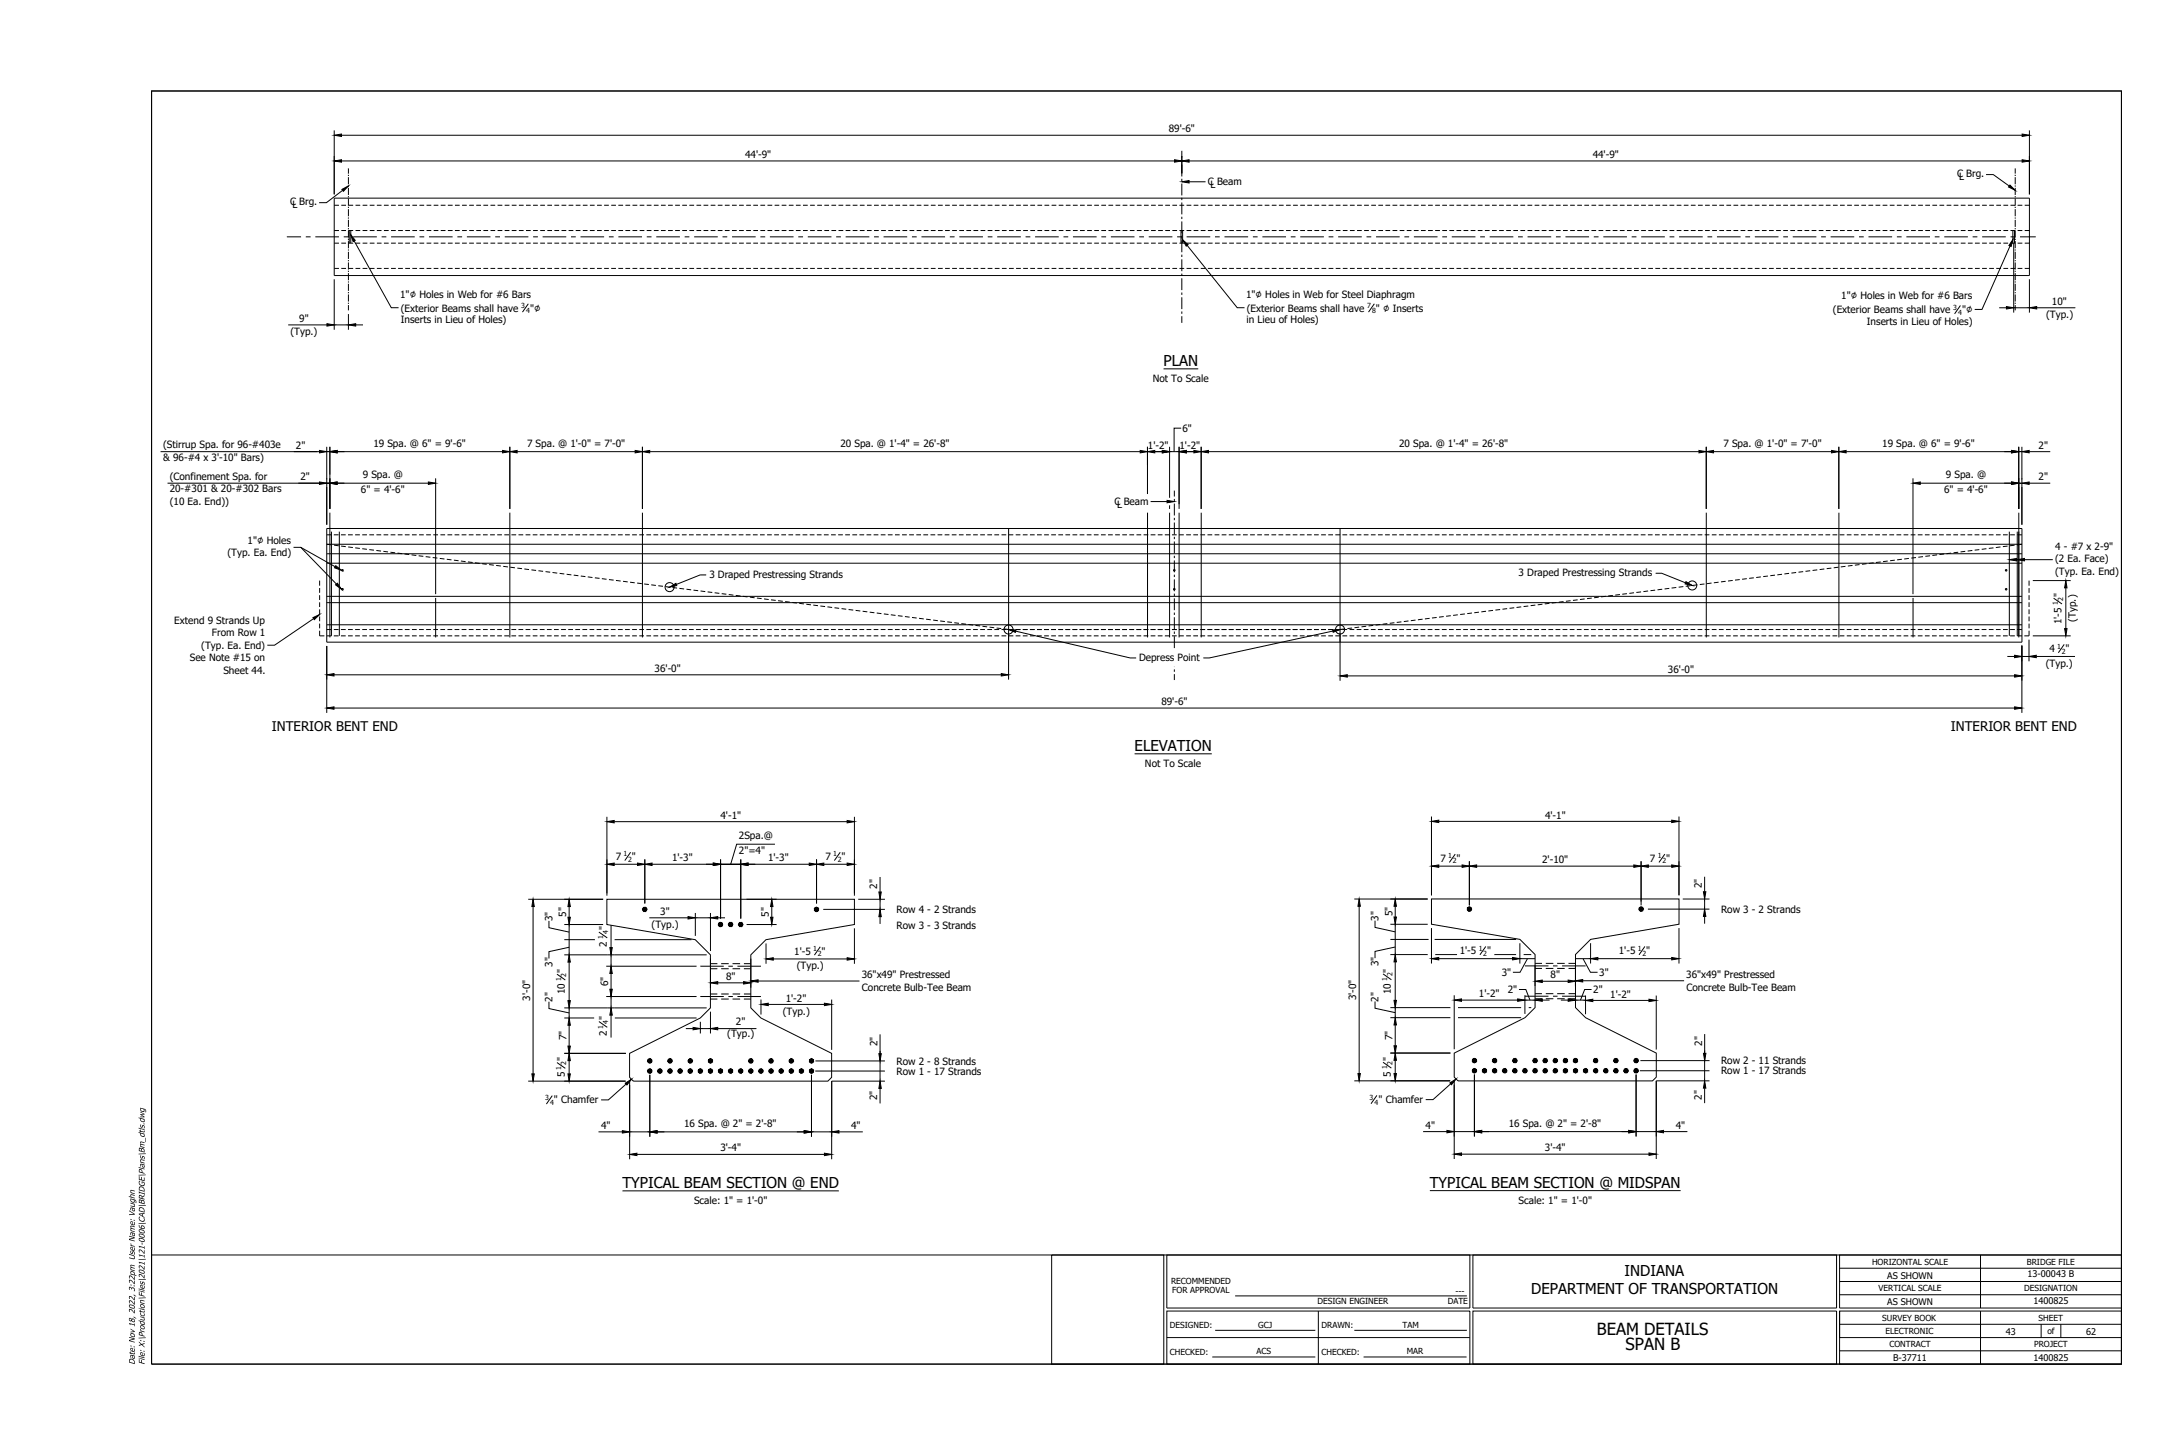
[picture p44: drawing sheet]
<svg xmlns="http://www.w3.org/2000/svg" width="914mm" height="610mm" viewBox="0 0 914 610" stroke-linecap="round" stroke-linejoin="round" font-family="sans-serif">
<defs><g id="words">
<g font-size="7">
<text x="669.2" y="559.3">BEAM DETAILS</text>
<text x="681.2" y="565.6">SPAN B</text>
</g>
<g font-size="6.3">
<text x="487.6" y="153.2">PLAN</text>
<text x="475.5" y="314.5">ELEVATION</text>
<text x="260.9" y="497.6">TYPICAL BEAM SECTION @ END</text>
<text x="599.2" y="497.5">TYPICAL BEAM SECTION @ MIDSPAN</text>
<text x="680.8" y="534.7">INDIANA</text>
<text x="641.7" y="542.2">DEPARTMENT OF TRANSPORTATION</text>
</g>
<g font-size="5.6">
<text x="113.9" y="306.2">INTERIOR BENT END</text>
<text x="817.6" y="306.2">INTERIOR BENT END</text>
</g>
<g font-size="4.2">
<text x="489.8" y="55.4">89'-6&quot;</text>
<text x="312.3" y="66.2">44'-9&quot;</text>
<text x="667.4" y="66.2">44'-9&quot;</text>
<text x="506.2" y="77.7">C Beam</text>
<text x="820.1" y="74.3">C Brg.</text>
<text x="821" y="75.3">L</text>
<text x="507.2" y="78.8">L</text>
<text x="121.6" y="86">C Brg.</text>
<text x="122.6" y="87.1">L</text>
<text x="167.7" y="124.7">1&quot;∅ Holes in Web for #6 Bars</text>
<text x="522.2" y="124.7">1&quot;∅ Holes in Web for Steel Diaphragm</text>
<text x="771.6" y="125.5">1&quot;∅ Holes in Web for #6 Bars</text>
<text x="168" y="130.5">(Exterior Beams shall have</text>
<text x="222.1" y="130.5">&quot;∅</text>
<text x="522.5" y="130.5">(Exterior Beams shall have</text>
<text x="576.6" y="130.5">&quot; ∅ Inserts</text>
<text x="768.1" y="131.3">(Exterior Beams shall have</text>
<text x="822.3" y="131.3">&quot;∅</text>
<text x="859.9" y="127.7">10&quot;</text>
<text x="125.4" y="134.9">9&quot;</text>
<text x="168" y="135.3">Inserts in Lieu of Holes)</text>
<text x="522.4" y="135.3">in Lieu of Holes)</text>
<text x="782.4" y="136.1">Inserts in Lieu of Holes)</text>
<text x="857.5" y="133.2">(Typ.)</text>
<text x="121.7" y="140.4">(Typ.)</text>
<text x="483.1" y="160.1">Not To Scale</text>
<text x="495.5" y="180.9">6&quot;</text>
<text x="68.3" y="187.8">(Stirrup Spa. for 96-#403e</text>
<text x="124" y="188">2&quot;</text>
<text x="156.5" y="187.2">19 Spa. @ 6&quot; = 9'-6&quot;</text>
<text x="220.9" y="187.2">7 Spa. @ 1'-0&quot; = 7'-0&quot;</text>
<text x="352.2" y="187.2">20 Spa. @ 1'-4&quot; = 26'-8&quot;</text>
<text x="481.1" y="188">1'-2&quot;</text>
<text x="494.3" y="188">1'-2&quot;</text>
<text x="586.3" y="187.2">20 Spa. @ 1'-4&quot; = 26'-8&quot;</text>
<text x="722.2" y="187.2">7 Spa. @ 1'-0&quot; = 7'-0&quot;</text>
<text x="788.8" y="187.2">19 Spa. @ 6&quot; = 9'-6&quot;</text>
<text x="854.3" y="188">2&quot;</text>
<text x="68.4" y="193">&amp; 96-#4 x 3'-10&quot; Bars)</text>
<text x="71.1" y="201.1">(Confinement Spa. for</text>
<text x="125.9" y="201.3">2&quot;</text>
<text x="152" y="200.4">9 Spa. @</text>
<text x="815.5" y="200.4">9 Spa. @</text>
<text x="854.3" y="201.3">2&quot;</text>
<text x="71.1" y="206.2">20-#301 &amp; 20-#302 Bars</text>
<text x="151.3" y="206.7">6&quot; = 4'-6&quot;</text>
<text x="814.7" y="206.7">6&quot; = 4'-6&quot;</text>
<text x="71.1" y="211.5">(10 Ea. End))</text>
<text x="467.1" y="211.7">C Beam</text>
<text x="468.1" y="212.8">L</text>
<text x="103.8" y="227.9">1&quot;∅ Holes</text>
<text x="95.3" y="233.1">(Typ. Ea. End)</text>
<text x="861.3" y="230.4">4 - #7 x 2-9&quot;</text>
<text x="861.2" y="235.6">(2 Ea. Face)</text>
<text x="297.3" y="242">3 Draped Prestressing Strands</text>
<text x="636.4" y="241.3">3 Draped Prestressing Strands</text>
<text x="861.2" y="240.8">(Typ. Ea. End)</text>
<text x="863.9" y="250" transform="rotate(-90 863.9 250)">&quot;</text>
<text x="73" y="261.6">Extend 9 Strands Up</text>
<text x="863.9" y="261.5" transform="rotate(-90 863.9 261.5)">1'-5</text>
<text x="870" y="260.5" transform="rotate(-90 870 260.5)">(Typ.)</text>
<text x="88.8" y="266.7">From Row 1</text>
<text x="84.3" y="271.9">(Typ. Ea. End)</text>
<text x="858.8" y="273.3">4</text>
<text x="865.6" y="273.3">&quot;</text>
<text x="79.5" y="277">See Note #15 on</text>
<text x="274.3" y="281.5">36'-0&quot;</text>
<text x="477.3" y="276.8">Depress Point</text>
<text x="699" y="282">36'-0&quot;</text>
<text x="857.3" y="279.3">(Typ.)</text>
<text x="93.6" y="282.2">Sheet 44.</text>
<text x="486.7" y="295.4">89'-6&quot;</text>
<text x="479.8" y="321.4">Not To Scale</text>
<text x="301.9" y="343.1">4'-1&quot;</text>
<text x="647.5" y="343">4'-1&quot;</text>
<text x="309.6" y="351.7">2Spa.@</text>
<text x="309.6" y="357.9">2&quot;=4&quot;</text>
<text x="258" y="360.3">7</text>
<text x="264.8" y="360.3">&quot;</text>
<text x="281.6" y="360.9">1'-3&quot;</text>
<text x="321.9" y="360.9">1'-3&quot;</text>
<text x="345.9" y="360.3">7</text>
<text x="352.7" y="360.3">&quot;</text>
<text x="603.6" y="361.1">7</text>
<text x="610.4" y="361.1">&quot;</text>
<text x="646.3" y="361.7">2'-10&quot;</text>
<text x="691.5" y="361.1">7</text>
<text x="698.2" y="361.1">&quot;</text>
<text x="367.6" y="372.3" transform="rotate(-90 367.6 372.3)">2&quot;</text>
<text x="713.2" y="372.2" transform="rotate(-90 713.2 372.2)">2&quot;</text>
<text x="276.7" y="383.3">3&quot;</text>
<text x="375.7" y="382.6">Row 4 - 2 Strands</text>
<text x="583.5" y="383.9" transform="rotate(-90 583.5 383.9)">5&quot;</text>
<text x="721.3" y="382.4">Row 3 - 2 Strands</text>
<text x="231.5" y="385.9" transform="rotate(-90 231.5 385.9)">3&quot;</text>
<text x="237.3" y="384" transform="rotate(-90 237.3 384)">5&quot;</text>
<text x="254.3" y="389.8" transform="rotate(-90 254.3 389.8)">&quot;</text>
<text x="273" y="388.8">(Typ.)</text>
<text x="322.2" y="384" transform="rotate(-90 322.2 384)">5&quot;</text>
<text x="375.7" y="389.1">Row 3 - 3 Strands</text>
<text x="577.7" y="385.8" transform="rotate(-90 577.7 385.8)">3&quot;</text>
<text x="254.3" y="396.7" transform="rotate(-90 254.3 396.7)">2</text>
<text x="332.8" y="399.9">1'-5</text>
<text x="344.3" y="399.9">&quot;</text>
<text x="611.7" y="399.8">1'-5</text>
<text x="623.2" y="399.8">&quot;</text>
<text x="678.4" y="399.8">1'-5</text>
<text x="689.9" y="399.8">&quot;</text>
<text x="231.5" y="405" transform="rotate(-90 231.5 405)">3&quot;</text>
<text x="236.7" y="407.6" transform="rotate(-90 236.7 407.6)">&quot;</text>
<text x="333.9" y="406">(Typ.)</text>
<text x="577.7" y="404.9" transform="rotate(-90 577.7 404.9)">3&quot;</text>
<text x="582.8" y="407.5" transform="rotate(-90 582.8 407.5)">&quot;</text>
<text x="254.8" y="413.1" transform="rotate(-90 254.8 413.1)">6&quot;</text>
<text x="304.2" y="410.5">8&quot;</text>
<text x="361.1" y="410">36&quot;x49&quot; Prestressed</text>
<text x="629.4" y="408.8">3&quot;</text>
<text x="649.8" y="409.9">8&quot;</text>
<text x="670.2" y="408.8">3&quot;</text>
<text x="706.7" y="409.9">36&quot;x49&quot; Prestressed</text>
<text x="222.2" y="419.2" transform="rotate(-90 222.2 419.2)">3'-0&quot;</text>
<text x="231.6" y="419.8" transform="rotate(-90 231.6 419.8)">2&quot;</text>
<text x="236.7" y="416.6" transform="rotate(-90 236.7 416.6)">10</text>
<text x="329.3" y="419.6">1'-2&quot;</text>
<text x="361.2" y="415.2">Concrete Bulb-Tee Beam</text>
<text x="568.3" y="419.1" transform="rotate(-90 568.3 419.1)">3'-0&quot;</text>
<text x="577.7" y="419.7" transform="rotate(-90 577.7 419.7)">2&quot;</text>
<text x="582.8" y="416.5" transform="rotate(-90 582.8 416.5)">10</text>
<text x="619.8" y="417.8">1'-2&quot;</text>
<text x="631.9" y="416.1">2&quot;</text>
<text x="667.7" y="416.1">2&quot;</text>
<text x="674.8" y="418">1'-2&quot;</text>
<text x="706.7" y="415.1">Concrete Bulb-Tee Beam</text>
<text x="328" y="425.1">(Typ.)</text>
<text x="254.3" y="427.2" transform="rotate(-90 254.3 427.2)">&quot;</text>
<text x="308.4" y="429.5">2&quot;</text>
<text x="237.4" y="435.9" transform="rotate(-90 237.4 435.9)">7&quot;</text>
<text x="254.3" y="434.2" transform="rotate(-90 254.3 434.2)">2</text>
<text x="304.7" y="434.6">(Typ.)</text>
<text x="583.5" y="435.8" transform="rotate(-90 583.5 435.8)">7&quot;</text>
<text x="367.7" y="438.3" transform="rotate(-90 367.7 438.3)">2&quot;</text>
<text x="713.3" y="438.2" transform="rotate(-90 713.3 438.2)">2&quot;</text>
<text x="236.7" y="444.6" transform="rotate(-90 236.7 444.6)">&quot;</text>
<text x="375.7" y="446">Row 2 - 8 Strands</text>
<text x="582.8" y="444.5" transform="rotate(-90 582.8 444.5)">&quot;</text>
<text x="721.3" y="445.9">Row 2 - 11 Strands</text>
<text x="236.7" y="451.4" transform="rotate(-90 236.7 451.4)">5</text>
<text x="375.7" y="450.3">Row 1 - 17 Strands</text>
<text x="582.8" y="451.3" transform="rotate(-90 582.8 451.3)">5</text>
<text x="721.3" y="450.2">Row 1 - 17 Strands</text>
<text x="367.6" y="460.9" transform="rotate(-90 367.6 460.9)">2&quot;</text>
<text x="713.2" y="460.8" transform="rotate(-90 713.2 460.8)">2&quot;</text>
<text x="232.2" y="462.3">&quot; Chamfer</text>
<text x="577.7" y="462.2">&quot; Chamfer</text>
<text x="251.9" y="473.1">4&quot;</text>
<text x="286.7" y="472.2">16 Spa. @ 2&quot; = 2'-8&quot;</text>
<text x="356.7" y="473.1">4&quot;</text>
<text x="597.4" y="473">4&quot;</text>
<text x="632.3" y="472.1">16 Spa. @ 2&quot; = 2'-8&quot;</text>
<text x="702.2" y="473">4&quot;</text>
<text x="301.9" y="482.4">3'-4&quot;</text>
<text x="647.4" y="482.3">3'-4&quot;</text>
<text x="290.9" y="504.5">Scale: 1&quot; = 1'-0&quot;</text>
<text x="636.4" y="504.4">Scale: 1&quot; = 1'-0&quot;</text>
</g>
<g font-size="4.1">
<text x="56.5" y="571.8" transform="rotate(-90 56.5 571.8)">Date: Nov 18, 2022, 3:22pm User Name: Vaughn</text>
<text x="60.6" y="571.8" transform="rotate(-90 60.6 571.8)">File: X:\Production\Files\2021\121-0006\CAD\BRIDGE\Plans\Bm_dtls.dwg</text>
</g>
<g font-size="3.8">
<text x="790.9" y="535.7">AS SHOWN</text>
<text x="849.7" y="535.2">13-00043 B</text>
<text x="790.9" y="546.8">AS SHOWN</text>
<text x="852.1" y="546.2">1400825</text>
<text x="840.5" y="559.4">43</text>
<text x="874.2" y="559.2">62</text>
<text x="793.3" y="570.2">B-37711</text>
<text x="852.1" y="570.2">1400825</text>
</g>
<g font-size="3.5">
<text x="784.5" y="529.8">HORIZONTAL SCALE</text>
<text x="849.4" y="529.8">BRIDGE FILE</text>
<text x="490.7" y="537.9">RECOMMENDED</text>
<text x="491.2" y="541.7">FOR APPROVAL</text>
<text x="610" y="542.1">---</text>
<text x="787.2" y="541">VERTICAL SCALE</text>
<text x="848.2" y="541">DESIGNATION</text>
<text x="552.2" y="546.2">DESIGN ENGINEER</text>
<text x="606.7" y="546.2">DATE</text>
<text x="490.2" y="556.6">DESIGNED:</text>
<text x="527.3" y="556.3">GCJ</text>
<text x="553.8" y="556.6">DRAWN:</text>
<text x="587.7" y="556.3">TAM</text>
<text x="788.8" y="553.3">SURVEY BOOK</text>
<text x="854.3" y="553.3">SHEET</text>
<text x="790.1" y="559.1">ELECTRONIC</text>
<text x="858" y="558.9">of</text>
<text x="490.2" y="567.7">CHECKED:</text>
<text x="526.5" y="567.3">ACS</text>
<text x="553.7" y="567.7">CHECKED:</text>
<text x="589.5" y="567.3">MAR</text>
<text x="791.8" y="564.5">CONTRACT</text>
<text x="852.4" y="564.5">PROJECT</text>
</g>
<g font-size="2.9">
<text x="218.4" y="129">3</text>
<text x="220.5" y="131.1">4</text>
<text x="572.9" y="129">7</text>
<text x="575" y="131.2">8</text>
<text x="818.5" y="129.7">3</text>
<text x="820.6" y="131.9">4</text>
<text x="864.5" y="251.6" transform="rotate(-90 864.5 251.6)">2</text>
<text x="862.4" y="253.6" transform="rotate(-90 862.4 253.6)">1</text>
<text x="862.1" y="271.7">1</text>
<text x="864" y="273.9">2</text>
<text x="261.3" y="358.8">1</text>
<text x="349.2" y="358.8">1</text>
<text x="606.9" y="359.6">1</text>
<text x="694.7" y="359.6">1</text>
<text x="263.2" y="361">2</text>
<text x="351.1" y="361">2</text>
<text x="608.8" y="361.8">2</text>
<text x="696.6" y="361.8">2</text>
<text x="252.7" y="393.5" transform="rotate(-90 252.7 393.5)">1</text>
<text x="254.9" y="391.4" transform="rotate(-90 254.9 391.4)">4</text>
<text x="340.8" y="398.4">1</text>
<text x="342.7" y="400.6">2</text>
<text x="619.7" y="398.3">1</text>
<text x="621.6" y="400.5">2</text>
<text x="686.4" y="398.3">1</text>
<text x="688.3" y="400.5">2</text>
<text x="235.1" y="411.1" transform="rotate(-90 235.1 411.1)">1</text>
<text x="237.3" y="409.2" transform="rotate(-90 237.3 409.2)">2</text>
<text x="581.3" y="411" transform="rotate(-90 581.3 411)">1</text>
<text x="583.5" y="409.1" transform="rotate(-90 583.5 409.1)">2</text>
<text x="252.7" y="430.9" transform="rotate(-90 252.7 430.9)">1</text>
<text x="254.9" y="428.9" transform="rotate(-90 254.9 428.9)">4</text>
<text x="235.1" y="448.1" transform="rotate(-90 235.1 448.1)">1</text>
<text x="237.3" y="446.2" transform="rotate(-90 237.3 446.2)">2</text>
<text x="581.3" y="448" transform="rotate(-90 581.3 448)">1</text>
<text x="583.5" y="446.1" transform="rotate(-90 583.5 446.1)">2</text>
<text x="228.4" y="460.8">3</text>
<text x="574" y="460.7">3</text>
<text x="230.5" y="462.9">4</text>
<text x="576.1" y="462.8">4</text>
</g>
</g></defs>
<!-- layer: P_BR-Prestressed Beam -->
<g fill="none" stroke="#000" stroke-width=".42">
<path d="M120.2 99.2h6M128.2 99.2h2M132.1 99.2h9.9M144 99.2h2M148 99.2h9.9M159.9 99.2h2M163.9 99.2h9.9M175.8 99.2h2M179.8 99.2h9.9M191.7 99.2h2M195.6 99.2h9.9M207.5 99.2h2"/>
<path d="M211.5 99.2h9.9M223.4 99.2h2M227.4 99.2h9.9M239.3 99.2h2M243.3 99.2h9.9M255.2 99.2h2M259.1 99.2h9.9M271 99.2h2M275 99.2h9.9M286.9 99.2h2M290.9 99.2h9.9M302.8 99.2h2"/>
<path d="M306.8 99.2h9.9M318.7 99.2h2M322.6 99.2h9.9M334.5 99.2h2M338.5 99.2h9.9M350.4 99.2h2M354.4 99.2h9.9M366.3 99.2h2M370.3 99.2h9.9M382.2 99.2h2M386.1 99.2h9.9M398 99.2h2"/>
<path d="M402 99.2h9.9M413.9 99.2h2M417.9 99.2h9.9M429.8 99.2h2M433.8 99.2h9.9M445.7 99.2h2M449.6 99.2h9.9M461.5 99.2h2M465.5 99.2h9.9M477.4 99.2h2M481.4 99.2h9.9M493.3 99.2h2"/>
<path d="M497.3 99.2h9.9M509.2 99.2h2M513.1 99.2h9.9M525 99.2h2M529 99.2h9.9M540.9 99.2h2M544.9 99.2h9.9M556.8 99.2h2M560.8 99.2h9.9M572.7 99.2h2M576.6 99.2h9.9M588.5 99.2h2"/>
<path d="M592.5 99.2h9.9M604.4 99.2h2M608.4 99.2h9.9M620.3 99.2h2M624.3 99.2h9.9M636.2 99.2h2M640.1 99.2h9.9M652 99.2h2M656 99.2h9.9M667.9 99.2h2M671.9 99.2h9.9M683.8 99.2h2"/>
<path d="M687.8 99.2h9.9M699.7 99.2h2M703.6 99.2h9.9M715.5 99.2h2M719.5 99.2h9.9M731.4 99.2h2M735.4 99.2h9.9M747.3 99.2h2M751.3 99.2h9.9M763.2 99.2h2M767.1 99.2h9.9M779 99.2h2"/>
<path d="M783 99.2h9.9M794.9 99.2h2M798.9 99.2h9.9M810.8 99.2h2M814.8 99.2h9.9M826.7 99.2h2M830.6 99.2h9.9M842.5 99.2h2M846.5 99.2h6.6"/>
</g>
<!-- layer: P_BR_Beam -->
<g fill="none" stroke="#000" stroke-width=".42">
<path d="M140.1 83h710.4v32.4h-710.4zM140.1 86h1.9M140.1 96.6h1.9M143 86h2M143 96.6h2M146 86h2M146 96.6h2M149 86h2M149 96.6h2M152 86h1.9M152 96.6h1.9M154.9 86h2"/>
<path d="M154.9 96.6h2M157.9 86h2M157.9 96.6h2M160.9 86h2M160.9 96.6h2M163.9 86h2M163.9 96.6h2M166.8 86h2M166.8 96.6h2M169.8 86h2M169.8 96.6h2M172.8 86h2"/>
<path d="M172.8 96.6h2M175.8 86h2M175.8 96.6h2M178.8 86h1.9M178.8 96.6h1.9M181.7 86h2M181.7 96.6h2M184.7 86h2M184.7 96.6h2M187.7 86h2M187.7 96.6h2M190.6 86h2"/>
<path d="M190.6 96.6h2M193.6 86h2M193.6 96.6h2M196.6 86h2M196.6 96.6h2M199.6 86h2M199.6 96.6h2M202.6 86h2M202.6 96.6h2M205.5 86h2M205.5 96.6h2M208.5 86h2"/>
<path d="M208.5 96.6h2M211.5 86h2M211.5 96.6h2M214.5 86h2M214.5 96.6h2M217.4 86h2M217.4 96.6h2M220.4 86h2M220.4 96.6h2M223.4 86h2M223.4 96.6h2M226.4 86h2"/>
<path d="M226.4 96.6h2M229.4 86h1.9M229.4 96.6h1.9M232.3 86h2M232.3 96.6h2M235.3 86h2M235.3 96.6h2M238.3 86h2M238.3 96.6h2M241.3 86h1.9M241.3 96.6h1.9M244.2 86h2"/>
<path d="M244.2 96.6h2M247.2 86h2M247.2 96.6h2M250.2 86h2M250.2 96.6h2M253.2 86h1.9M253.2 96.6h1.9M256.1 86h2M256.1 96.6h2M259.1 86h2M259.1 96.6h2M262.1 86h2"/>
<path d="M262.1 96.6h2M265.1 86h2M265.1 96.6h2M268.1 86h1.9M268.1 96.6h1.9M271 86h2M271 96.6h2M274 86h2M274 96.6h2M277 86h2M277 96.6h2M280 86h1.9"/>
<path d="M280 96.6h1.9M282.9 86h2M282.9 96.6h2M285.9 86h2M285.9 96.6h2M288.9 86h2M288.9 96.6h2M291.9 86h1.9M291.9 96.6h1.9M294.8 86h2M294.8 96.6h2M297.8 86h2"/>
<path d="M297.8 96.6h2M300.8 86h2M300.8 96.6h2M303.8 86h2M303.8 96.6h2M306.7 86h2M306.7 96.6h2M309.7 86h2M309.7 96.6h2M312.7 86h2M312.7 96.6h2M315.7 86h1.9"/>
<path d="M315.7 96.6h1.9M318.6 86h2M318.6 96.6h2M321.6 86h2M321.6 96.6h2M324.6 86h2M324.6 96.6h2M327.6 86h2M327.6 96.6h2M330.6 86h1.9M330.6 96.6h1.9M333.5 86h2"/>
<path d="M333.5 96.6h2M336.5 86h2M336.5 96.6h2M339.5 86h2M339.5 96.6h2M342.5 86h1.9M342.5 96.6h1.9M345.4 86h2M345.4 96.6h2M348.4 86h2M348.4 96.6h2M351.4 86h2"/>
<path d="M351.4 96.6h2M354.4 86h2M354.4 96.6h2M357.3 86h2M357.3 96.6h2M360.3 86h2M360.3 96.6h2M363.3 86h2M363.3 96.6h2M366.3 86h2M366.3 96.6h2M369.3 86h1.9"/>
<path d="M369.3 96.6h1.9M372.2 86h2M372.2 96.6h2M375.2 86h2M375.2 96.6h2M378.2 86h2M378.2 96.6h2M381.1 86h2M381.1 96.6h2M384.1 86h2M384.1 96.6h2M387.1 86h2"/>
<path d="M387.1 96.6h2M390.1 86h2M390.1 96.6h2M393.1 86h2M393.1 96.6h2M396 86h2M396 96.6h2M399 86h2M399 96.6h2M402 86h2M402 96.6h2M405 86h2"/>
<path d="M405 96.6h2M407.9 86h2M407.9 96.6h2M410.9 86h2M410.9 96.6h2M413.9 86h2M413.9 96.6h2M416.9 86h2M416.9 96.6h2M419.9 86h1.9M419.9 96.6h1.9M422.8 86h2"/>
<path d="M422.8 96.6h2M425.8 86h2M425.8 96.6h2M428.8 86h2M428.8 96.6h2M431.8 86h1.9M431.8 96.6h1.9M434.7 86h2M434.7 96.6h2M437.7 86h2M437.7 96.6h2M440.7 86h2"/>
<path d="M440.7 96.6h2M443.7 86h1.9M443.7 96.6h1.9M446.6 86h2M446.6 96.6h2M449.6 86h2M449.6 96.6h2M452.6 86h2M452.6 96.6h2M455.6 86h2M455.6 96.6h2M458.6 86h1.9"/>
<path d="M458.6 96.6h1.9M461.5 86h2M461.5 96.6h2M464.5 86h2M464.5 96.6h2M467.5 86h2M467.5 96.6h2M470.5 86h1.9M470.5 96.6h1.9M473.4 86h2M473.4 96.6h2M476.4 86h2"/>
<path d="M476.4 96.6h2M479.4 86h2M479.4 96.6h2M482.4 86h1.9M482.4 96.6h1.9M485.3 86h2M485.3 96.6h2M488.3 86h2M488.3 96.6h2M491.3 86h2M491.3 96.6h2M494.3 86h2"/>
<path d="M494.3 96.6h2M497.2 86h2M497.2 96.6h2M500.2 86h2M500.2 96.6h2M503.2 86h2M503.2 96.6h2M506.2 86h1.9M506.2 96.6h1.9M509.1 86h2M509.1 96.6h2M512.1 86h2"/>
<path d="M512.1 96.6h2M515.1 86h2M515.1 96.6h2M518.1 86h2M518.1 96.6h2M521.1 86h1.9M521.1 96.6h1.9M524 86h2M524 96.6h2M527 86h2M527 96.6h2M530 86h2"/>
<path d="M530 96.6h2M533 86h1.9M533 96.6h1.9M535.9 86h2M535.9 96.6h2M538.9 86h2M538.9 96.6h2M541.9 86h2M541.9 96.6h2M544.9 86h2M544.9 96.6h2M547.8 86h2"/>
<path d="M547.8 96.6h2M550.8 86h2M550.8 96.6h2M553.8 86h2M553.8 96.6h2M556.8 86h2M556.8 96.6h2M559.8 86h1.9M559.8 96.6h1.9M562.7 86h2M562.7 96.6h2M565.7 86h2"/>
<path d="M565.7 96.6h2M568.7 86h2M568.7 96.6h2M571.6 86h2M571.6 96.6h2M574.6 86h2M574.6 96.6h2M577.6 86h2M577.6 96.6h2M580.6 86h2M580.6 96.6h2M583.6 86h2"/>
<path d="M583.6 96.6h2M586.5 86h2M586.5 96.6h2M589.5 86h2M589.5 96.6h2M592.5 86h2M592.5 96.6h2M595.5 86h2M595.5 96.6h2M598.4 86h2M598.4 96.6h2M601.4 86h2"/>
<path d="M601.4 96.6h2M604.4 86h2M604.4 96.6h2M607.4 86h2M607.4 96.6h2M610.4 86h1.9M610.4 96.6h1.9M613.3 86h2M613.3 96.6h2M616.3 86h2M616.3 96.6h2M619.3 86h2"/>
<path d="M619.3 96.6h2M622.3 86h1.9M622.3 96.6h1.9M625.2 86h2M625.2 96.6h2M628.2 86h2M628.2 96.6h2M631.2 86h2M631.2 96.6h2M634.2 86h1.9M634.2 96.6h1.9M637.1 86h2"/>
<path d="M637.1 96.6h2M640.1 86h2M640.1 96.6h2M643.1 86h2M643.1 96.6h2M646.1 86h2M646.1 96.6h2M649.1 86h1.9M649.1 96.6h1.9M652 86h2M652 96.6h2M655 86h2"/>
<path d="M655 96.6h2M658 86h2M658 96.6h2M661 86h1.9M661 96.6h1.9M663.9 86h2M663.9 96.6h2M666.9 86h2M666.9 96.6h2M669.9 86h2M669.9 96.6h2M672.9 86h2"/>
<path d="M672.9 96.6h2M675.8 86h2M675.8 96.6h2M678.8 86h2M678.8 96.6h2M681.8 86h2M681.8 96.6h2M684.8 86h2M684.8 96.6h2M687.7 86h2M687.7 96.6h2M690.7 86h2"/>
<path d="M690.7 96.6h2M693.7 86h2M693.7 96.6h2M696.7 86h2M696.7 96.6h2M699.6 86h2M699.6 96.6h2M702.6 86h2M702.6 96.6h2M705.6 86h2M705.6 96.6h2M708.6 86h2"/>
<path d="M708.6 96.6h2M711.6 86h1.9M711.6 96.6h1.9M714.5 86h2M714.5 96.6h2M717.5 86h2M717.5 96.6h2M720.5 86h2M720.5 96.6h2M723.5 86h1.9M723.5 96.6h1.9M726.4 86h2"/>
<path d="M726.4 96.6h2M729.4 86h2M729.4 96.6h2M732.4 86h2M732.4 96.6h2M735.4 86h2M735.4 96.6h2M738.4 86h1.9M738.4 96.6h1.9M741.3 86h2M741.3 96.6h2M744.3 86h2"/>
<path d="M744.3 96.6h2M747.3 86h2M747.3 96.6h2M750.3 86h1.9M750.3 96.6h1.9M753.2 86h2M753.2 96.6h2M756.2 86h2M756.2 96.6h2M759.2 86h2M759.2 96.6h2M762.2 86h1.9"/>
<path d="M762.2 96.6h1.9M765.1 86h2M765.1 96.6h2M768.1 86h2M768.1 96.6h2M771.1 86h2M771.1 96.6h2M774.1 86h2M774.1 96.6h2M777 86h2M777 96.6h2M780 86h2"/>
<path d="M780 96.6h2M783 86h2M783 96.6h2M786 86h2M786 96.6h2M788.9 86h2M788.9 96.6h2M791.9 86h2M791.9 96.6h2M794.9 86h2M794.9 96.6h2M797.9 86h2"/>
<path d="M797.9 96.6h2M800.9 86h1.9M800.9 96.6h1.9M803.8 86h2M803.8 96.6h2M806.8 86h2M806.8 96.6h2M809.8 86h2M809.8 96.6h2M812.8 86h1.9M812.8 96.6h1.9M815.7 86h2"/>
<path d="M815.7 96.6h2M818.7 86h2M818.7 96.6h2M821.7 86h2M821.7 96.6h2M824.7 86h1.9M824.7 96.6h1.9M827.6 86h2M827.6 96.6h2M830.6 86h2M830.6 96.6h2M833.6 86h2"/>
<path d="M833.6 96.6h2M836.6 86h2M836.6 96.6h2M839.6 86h1.9M839.6 96.6h1.9M842.5 86h2M842.5 96.6h2M845.5 86h2M845.5 96.6h2M848.5 86h2M848.5 96.6h2M140.1 112.5h1.9"/>
<path d="M140.1 101.9h1.9M143 112.5h2M143 101.9h2M146 112.5h2M146 101.9h2M149 112.5h2M149 101.9h2M152 112.5h1.9M152 101.9h1.9M154.9 112.5h2M154.9 101.9h2M157.9 112.5h2"/>
<path d="M157.9 101.9h2M160.9 112.5h2M160.9 101.9h2M163.9 112.5h2M163.9 101.9h2M166.8 112.5h2M166.8 101.9h2M169.8 112.5h2M169.8 101.9h2M172.8 112.5h2M172.8 101.9h2M175.8 112.5h2"/>
<path d="M175.8 101.9h2M178.8 112.5h1.9M178.8 101.9h1.9M181.7 112.5h2M181.7 101.9h2M184.7 112.5h2M184.7 101.9h2M187.7 112.5h2M187.7 101.9h2M190.6 112.5h2M190.6 101.9h2M193.6 112.5h2"/>
<path d="M193.6 101.9h2M196.6 112.5h2M196.6 101.9h2M199.6 112.5h2M199.6 101.9h2M202.6 112.5h2M202.6 101.9h2M205.5 112.5h2M205.5 101.9h2M208.5 112.5h2M208.5 101.9h2M211.5 112.5h2"/>
<path d="M211.5 101.9h2M214.5 112.5h2M214.5 101.9h2M217.4 112.5h2M217.4 101.9h2M220.4 112.5h2M220.4 101.9h2M223.4 112.5h2M223.4 101.9h2M226.4 112.5h2M226.4 101.9h2M229.4 112.5h1.9"/>
<path d="M229.4 101.9h1.9M232.3 112.5h2M232.3 101.9h2M235.3 112.5h2M235.3 101.9h2M238.3 112.5h2M238.3 101.9h2M241.3 112.5h1.9M241.3 101.9h1.9M244.2 112.5h2M244.2 101.9h2M247.2 112.5h2"/>
<path d="M247.2 101.9h2M250.2 112.5h2M250.2 101.9h2M253.2 112.5h1.9M253.2 101.9h1.9M256.1 112.5h2M256.1 101.9h2M259.1 112.5h2M259.1 101.9h2M262.1 112.5h2M262.1 101.9h2M265.1 112.5h2"/>
<path d="M265.1 101.9h2M268.1 112.5h1.9M268.1 101.9h1.9M271 112.5h2M271 101.9h2M274 112.5h2M274 101.9h2M277 112.5h2M277 101.9h2M280 112.5h1.9M280 101.9h1.9M282.9 112.5h2"/>
<path d="M282.9 101.9h2M285.9 112.5h2M285.9 101.9h2M288.9 112.5h2M288.9 101.9h2M291.9 112.5h1.9M291.9 101.9h1.9M294.8 112.5h2M294.8 101.9h2M297.8 112.5h2M297.8 101.9h2M300.8 112.5h2"/>
<path d="M300.8 101.9h2M303.8 112.5h2M303.8 101.9h2M306.7 112.5h2M306.7 101.9h2M309.7 112.5h2M309.7 101.9h2M312.7 112.5h2M312.7 101.9h2M315.7 112.5h1.9M315.7 101.9h1.9M318.6 112.5h2"/>
<path d="M318.6 101.9h2M321.6 112.5h2M321.6 101.9h2M324.6 112.5h2M324.6 101.9h2M327.6 112.5h2M327.6 101.9h2M330.6 112.5h1.9M330.6 101.9h1.9M333.5 112.5h2M333.5 101.9h2M336.5 112.5h2"/>
<path d="M336.5 101.9h2M339.5 112.5h2M339.5 101.9h2M342.5 112.5h1.9M342.5 101.9h1.9M345.4 112.5h2M345.4 101.9h2M348.4 112.5h2M348.4 101.9h2M351.4 112.5h2M351.4 101.9h2M354.4 112.5h2"/>
<path d="M354.4 101.9h2M357.3 112.5h2M357.3 101.9h2M360.3 112.5h2M360.3 101.9h2M363.3 112.5h2M363.3 101.9h2M366.3 112.5h2M366.3 101.9h2M369.3 112.5h1.9M369.3 101.9h1.9M372.2 112.5h2"/>
<path d="M372.2 101.9h2M375.2 112.5h2M375.2 101.9h2M378.2 112.5h2M378.2 101.9h2M381.1 112.5h2M381.1 101.9h2M384.1 112.5h2M384.1 101.9h2M387.1 112.5h2M387.1 101.9h2M390.1 112.5h2"/>
<path d="M390.1 101.9h2M393.1 112.5h2M393.1 101.9h2M396 112.5h2M396 101.9h2M399 112.5h2M399 101.9h2M402 112.5h2M402 101.9h2M405 112.5h2M405 101.9h2M407.9 112.5h2"/>
<path d="M407.9 101.9h2M410.9 112.5h2M410.9 101.9h2M413.9 112.5h2M413.9 101.9h2M416.9 112.5h2M416.9 101.9h2M419.9 112.5h1.9M419.9 101.9h1.9M422.8 112.5h2M422.8 101.9h2M425.8 112.5h2"/>
<path d="M425.8 101.9h2M428.8 112.5h2M428.8 101.9h2M431.8 112.5h1.9M431.8 101.9h1.9M434.7 112.5h2M434.7 101.9h2M437.7 112.5h2M437.7 101.9h2M440.7 112.5h2M440.7 101.9h2M443.7 112.5h1.9"/>
<path d="M443.7 101.9h1.9M446.6 112.5h2M446.6 101.9h2M449.6 112.5h2M449.6 101.9h2M452.6 112.5h2M452.6 101.9h2M455.6 112.5h2M455.6 101.9h2M458.6 112.5h1.9M458.6 101.9h1.9M461.5 112.5h2"/>
<path d="M461.5 101.9h2M464.5 112.5h2M464.5 101.9h2M467.5 112.5h2M467.5 101.9h2M470.5 112.5h1.9M470.5 101.9h1.9M473.4 112.5h2M473.4 101.9h2M476.4 112.5h2M476.4 101.9h2M479.4 112.5h2"/>
<path d="M479.4 101.9h2M482.4 112.5h1.9M482.4 101.9h1.9M485.3 112.5h2M485.3 101.9h2M488.3 112.5h2M488.3 101.9h2M491.3 112.5h2M491.3 101.9h2M494.3 112.5h2M494.3 101.9h2M497.2 112.5h2"/>
<path d="M497.2 101.9h2M500.2 112.5h2M500.2 101.9h2M503.2 112.5h2M503.2 101.9h2M506.2 112.5h1.9M506.2 101.9h1.9M509.1 112.5h2M509.1 101.9h2M512.1 112.5h2M512.1 101.9h2M515.1 112.5h2"/>
<path d="M515.1 101.9h2M518.1 112.5h2M518.1 101.9h2M521.1 112.5h1.9M521.1 101.9h1.9M524 112.5h2M524 101.9h2M527 112.5h2M527 101.9h2M530 112.5h2M530 101.9h2M533 112.5h1.9"/>
<path d="M533 101.9h1.9M535.9 112.5h2M535.9 101.9h2M538.9 112.5h2M538.9 101.9h2M541.9 112.5h2M541.9 101.9h2M544.9 112.5h2M544.9 101.9h2M547.8 112.5h2M547.8 101.9h2M550.8 112.5h2"/>
<path d="M550.8 101.9h2M553.8 112.5h2M553.8 101.9h2M556.8 112.5h2M556.8 101.9h2M559.8 112.5h1.9M559.8 101.9h1.9M562.7 112.5h2M562.7 101.9h2M565.7 112.5h2M565.7 101.9h2M568.7 112.5h2"/>
<path d="M568.7 101.9h2M571.6 112.5h2M571.6 101.9h2M574.6 112.5h2M574.6 101.9h2M577.6 112.5h2M577.6 101.9h2M580.6 112.5h2M580.6 101.9h2M583.6 112.5h2M583.6 101.9h2M586.5 112.5h2"/>
<path d="M586.5 101.9h2M589.5 112.5h2M589.5 101.9h2M592.5 112.5h2M592.5 101.9h2M595.5 112.5h2M595.5 101.9h2M598.4 112.5h2M598.4 101.9h2M601.4 112.5h2M601.4 101.9h2M604.4 112.5h2"/>
<path d="M604.4 101.9h2M607.4 112.5h2M607.4 101.9h2M610.4 112.5h1.9M610.4 101.9h1.9M613.3 112.5h2M613.3 101.9h2M616.3 112.5h2M616.3 101.9h2M619.3 112.5h2M619.3 101.9h2M622.3 112.5h1.9"/>
<path d="M622.3 101.9h1.9M625.2 112.5h2M625.2 101.9h2M628.2 112.5h2M628.2 101.9h2M631.2 112.5h2M631.2 101.9h2M634.2 112.5h1.9M634.2 101.9h1.9M637.1 112.5h2M637.1 101.9h2M640.1 112.5h2"/>
<path d="M640.1 101.9h2M643.1 112.5h2M643.1 101.9h2M646.1 112.5h2M646.1 101.9h2M649.1 112.5h1.9M649.1 101.9h1.9M652 112.5h2M652 101.9h2M655 112.5h2M655 101.9h2M658 112.5h2"/>
<path d="M658 101.9h2M661 112.5h1.9M661 101.9h1.9M663.9 112.5h2M663.9 101.9h2M666.9 112.5h2M666.9 101.9h2M669.9 112.5h2M669.9 101.9h2M672.9 112.5h2M672.9 101.9h2M675.8 112.5h2"/>
<path d="M675.8 101.9h2M678.8 112.5h2M678.8 101.9h2M681.8 112.5h2M681.8 101.9h2M684.8 112.5h2M684.8 101.9h2M687.7 112.5h2M687.7 101.9h2M690.7 112.5h2M690.7 101.9h2M693.7 112.5h2"/>
<path d="M693.7 101.9h2M696.7 112.5h2M696.7 101.9h2M699.6 112.5h2M699.6 101.9h2M702.6 112.5h2M702.6 101.9h2M705.6 112.5h2M705.6 101.9h2M708.6 112.5h2M708.6 101.9h2M711.6 112.5h1.9"/>
<path d="M711.6 101.9h1.9M714.5 112.5h2M714.5 101.9h2M717.5 112.5h2M717.5 101.9h2M720.5 112.5h2M720.5 101.9h2M723.5 112.5h1.9M723.5 101.9h1.9M726.4 112.5h2M726.4 101.9h2M729.4 112.5h2"/>
<path d="M729.4 101.9h2M732.4 112.5h2M732.4 101.9h2M735.4 112.5h2M735.4 101.9h2M738.4 112.5h1.9M738.4 101.9h1.9M741.3 112.5h2M741.3 101.9h2M744.3 112.5h2M744.3 101.9h2M747.3 112.5h2"/>
<path d="M747.3 101.9h2M750.3 112.5h1.9M750.3 101.9h1.9M753.2 112.5h2M753.2 101.9h2M756.2 112.5h2M756.2 101.9h2M759.2 112.5h2M759.2 101.9h2M762.2 112.5h1.9M762.2 101.9h1.9M765.1 112.5h2"/>
<path d="M765.1 101.9h2M768.1 112.5h2M768.1 101.9h2M771.1 112.5h2M771.1 101.9h2M774.1 112.5h2M774.1 101.9h2M777 112.5h2M777 101.9h2M780 112.5h2M780 101.9h2M783 112.5h2"/>
<path d="M783 101.9h2M786 112.5h2M786 101.9h2M788.9 112.5h2M788.9 101.9h2M791.9 112.5h2M791.9 101.9h2M794.9 112.5h2M794.9 101.9h2M797.9 112.5h2M797.9 101.9h2M800.9 112.5h1.9"/>
<path d="M800.9 101.9h1.9M803.8 112.5h2M803.8 101.9h2M806.8 112.5h2M806.8 101.9h2M809.8 112.5h2M809.8 101.9h2M812.8 112.5h1.9M812.8 101.9h1.9M815.7 112.5h2M815.7 101.9h2M818.7 112.5h2"/>
<path d="M818.7 101.9h2M821.7 112.5h2M821.7 101.9h2M824.7 112.5h1.9M824.7 101.9h1.9M827.6 112.5h2M827.6 101.9h2M830.6 112.5h2M830.6 101.9h2M833.6 112.5h2M833.6 101.9h2M836.6 112.5h2"/>
<path d="M836.6 101.9h2M839.6 112.5h1.9M839.6 101.9h1.9M842.5 112.5h2M842.5 101.9h2M845.5 112.5h2M845.5 101.9h2M848.5 112.5h2M848.5 101.9h2M136.9 221.4h710.4v47.6h-710.4zM136.9 228h710.4M136.9 232h710.4"/>
<path d="M136.9 236h710.4M422.7 221.4v47.6M561.6 221.4v47.6M136.9 249.9h710.4M136.9 252.5h710.4M136.9 261.8h710.4M254.3 376.8h103.8v10.6l-37.1 6.3-6.4 6.4v22.2l4.3 4.2 29.6 14.8v10.1l-1.6 1.6h-81.5l-1.6-1.6v-10.1l29.7-14.8 4.2-4.2v-22.2l-6.3-6.4-37.1-6.3zM599.9 376.6h103.7v10.6l-37 6.4-6.4 6.3v22.2l4.3 4.3 29.6 14.8v10.1l-1.6 1.6h-81.5l-1.6-1.6v-10.1l29.7-14.8 4.2-4.3v-22.2l-6.4-6.3-37-6.4z"/>
</g>
<!-- layer: P_BR-Bridge -->
<g fill="none" stroke="#000" stroke-width=".42">
<path d="M495.3 63.2v2.8M495.3 67v1M495.3 69v4.9M495.3 74.9v1M495.3 76.9v5M495.3 82.8v1M495.3 84.8v5M495.3 90.8v1M495.3 92.8v4.9M495.3 98.7v1M495.3 100.7v5M495.3 106.7v1"/>
<path d="M495.3 108.6v5M495.3 114.6v1M495.3 116.6v5M495.3 122.6v.9M495.3 124.5v5M495.3 130.5v1M495.3 132.5v2.8M492.1 205.5v2.5M492.1 209v1M492.1 211v5M492.1 217v1M492.1 218.9v5"/>
<path d="M492.1 224.9v1M492.1 226.9v4.9M492.1 232.8v1M492.1 234.8v5M492.1 240.8v1M492.1 242.7v5M492.1 248.7v1M492.1 250.7v5M492.1 256.6v1M492.1 258.6v5M492.1 264.6v1M492.1 266.6v4.9"/>
<path d="M492.1 272.5v1M492.1 274.5v5M492.1 280.5v1M492.1 282.4v2.5"/>
</g>
<!-- layer: P-BR-Reinforcing Epoxy Coated -->
<path d="M146.3 96.6v5.3M147 96.6v5.3M494.9 96.6v5.3M495.6 96.6v5.3M843.5 96.6v5.3M844.2 96.6v5.3M138.9 222.7v43.7M142.2 222.7v43.7M842 222.7v43.7M845.4 222.7v43.7M846 222.7v43.7" fill="none" stroke="#000" stroke-width=".42"/>
<!-- layer: P_BR-Centerlines -->
<g fill="none" stroke="#000" stroke-width=".42">
<path d="M146 70.5v2.2M146 73.2v.5M146 74.2v3M146 77.7v.5M146 78.7v3M844.5 70.5v2.2M844.5 73.2v.5M844.5 74.2v3M844.5 77.7v.5M844.5 78.7v3M146 82.2v.5M146 83.2v2.9"/>
<path d="M146 86.6v.5M146 87.6v3M146 91.1v.5M146 92.1v3M146 95.6v.5M146 96.6v2.9M844.5 82.2v.5M844.5 83.2v2.9M844.5 86.6v.5M844.5 87.6v3M844.5 91.1v.5M844.5 92.1v3"/>
<path d="M844.5 95.6v.5M844.5 96.6v2.9M146 100v.5M146 101v3M146 104.5v.5M146 105.5v3M146 109v.5M146 110v2.9M146 113.4v.5M146 114.4v3M146 117.9v.5M146 118.9v3"/>
<path d="M844.5 100v.5M844.5 101v3M844.5 104.5v.5M844.5 105.5v3M844.5 109v.5M844.5 110v2.9M844.5 113.4v.5M844.5 114.4v3M844.5 117.9v.5M844.5 118.9v3M146 122.4v.5M146 123.4v2.9"/>
<path d="M146 126.8v.5M146 127.8v2.2M844.5 122.4v.5M844.5 123.4v2.9M844.5 126.8v.5M844.5 127.8v2.2"/>
</g>
<!-- layer: P-BR-Prestressing Strands -->
<g fill="none" stroke="#000" stroke-width=".42">
<path d="M138.2 214.8v52.3M213.7 214.8v52.3M269.2 214.8v52.3M480.9 214.8v52.3M490.1 214.8v52.3M494.1 214.8v52.3M503.4 214.8v52.3M715.1 214.8v52.3M770.6 214.8v52.3M846 214.8v52.3M136.9 224.1h2M136.9 228l2.1 .3"/>
<path d="M139.9 224.1h2M140 228.4l2 .3M142.9 224.1h2M142.9 228.8l2 .2M145.8 224.1h2M145.9 229.2l2 .2M148.8 224.1h2M148.8 229.5l2 .3M151.8 224.1h2M151.8 229.9l2 .2M154.7 230.3l2 .2M154.8 224.1h2"/>
<path d="M157.7 230.6l2 .3M157.8 224.1h1.9M160.7 231l1.9 .2M160.7 224.1h2M163.6 231.4l2 .2M163.7 224.1h2M166.6 231.7l2 .3M166.7 224.1h2M169.5 232.1l2 .2M169.7 224.1h1.9M172.5 232.5l2 .2M172.6 224.1h2"/>
<path d="M175.4 232.9l2 .2M175.6 224.1h2M178.4 233.2l2 .3M178.6 224.1h2M181.3 233.6l2 .2M181.6 224.1h2M184.3 234l2 .2M184.6 224.1h1.9M187.2 234.3l2 .3M187.5 224.1h2M190.2 234.7l2 .2M190.5 224.1h2"/>
<path d="M193.1 235.1l2 .2M193.5 224.1h2M196.1 235.4l2 .3M196.4 224.1h2M199.1 235.8l1.9 .3M199.4 224.1h2M202 236.2l2 .2M202.4 224.1h2M205 236.5l1.9 .3M205.4 224.1h2M207.9 236.9l2 .3M208.4 224.1h1.9"/>
<path d="M210.9 237.3l2 .2M211.3 224.1h2M213.8 237.6l2 .3M214.3 224.1h2M216.8 238l2 .3M217.3 224.1h2M219.7 238.4l2 .2M220.3 224.1h2M222.7 238.8l2 .2M223.2 224.1h2M225.6 239.1l2 .3M226.2 224.1h2"/>
<path d="M228.6 239.5l2 .2M229.2 224.1h2M231.5 239.9l2 .2M232.2 224.1h1.9M235.1 224.1h2M238.1 224.1h2M241.1 224.1h2M244.1 224.1h2M247.1 224.1h1.9M250 224.1h2M253 224.1h2M256 224.1h2"/>
<path d="M259 224.1h1.9M261.9 224.1h2M264.9 224.1h2M267.9 224.1h2M270.9 224.1h1.9M273.8 224.1h2M276.8 224.1h2M279.8 224.1h2M282.8 224.1h2M285.8 224.1h1.9M288.7 224.1h2M291.7 224.1h2"/>
<path d="M294.7 224.1h2M297.6 224.1h2M300.6 224.1h2M303.6 224.1h2M306.6 224.1h2M309.6 224.1h2M312.5 224.1h2M315.5 224.1h2M318.5 224.1h2M321.5 224.1h1.9M324.4 224.1h2M327.4 224.1h2"/>
<path d="M330.4 224.1h2M333.4 224.1h2M336.3 224.1h2M339.3 224.1h2M342.3 224.1h2M345.3 224.1h2M348.3 224.1h1.9M351.2 224.1h2M354.2 224.1h2M357.2 224.1h2M360.2 224.1h1.9M363.1 224.1h2"/>
<path d="M366.1 224.1h2M369.1 224.1h2M372.1 224.1h2M375.1 224.1h1.9M378 224.1h2M381 224.1h2M384 224.1h2M386.9 224.1h2M389.9 224.1h2M392.9 224.1h2M395.9 224.1h2M398.9 224.1h1.9"/>
<path d="M401.8 224.1h2M404.8 224.1h2M407.8 224.1h2M410.8 224.1h2M413.7 224.1h2M416.7 224.1h2M419.7 224.1h2M422.7 224.1h1.9M425.6 224.1h2M428.6 224.1h2M431.6 224.1h2M434.6 224.1h2"/>
<path d="M437.6 224.1h1.9M440.5 224.1h2M443.5 224.1h2M446.5 224.1h2M449.5 224.1h1.9M452.4 224.1h2M455.4 224.1h2M458.4 224.1h2M461.4 224.1h2M464.3 224.1h2M467.3 224.1h2M470.3 224.1h2"/>
<path d="M473.3 224.1h2M476.3 224.1h1.9M479.2 224.1h2M482.2 224.1h2M485.2 224.1h2M488.1 224.1h2M491.1 224.1h2M494.1 224.1h2M497.1 224.1h2M500.1 224.1h2M503 224.1h2M506 224.1h2"/>
<path d="M509 224.1h2M512 224.1h1.9M514.9 224.1h2M517.9 224.1h2M520.9 224.1h2M523.9 224.1h2M526.9 224.1h1.9M529.8 224.1h2M532.8 224.1h2M535.8 224.1h2M538.8 224.1h1.9M541.7 224.1h2"/>
<path d="M544.7 224.1h2M547.7 224.1h2M550.7 224.1h1.9M553.6 224.1h2M556.6 224.1h2M559.6 224.1h2M562.6 224.1h2M565.6 224.1h1.9M568.5 224.1h2M571.5 224.1h2M574.5 224.1h2M577.4 224.1h2"/>
<path d="M580.4 224.1h2M583.4 224.1h2M586.4 224.1h2M589.4 224.1h1.9M592.3 224.1h2M595.3 224.1h2M598.3 224.1h2M601.3 224.1h2M604.2 224.1h2M607.2 224.1h2M610.2 224.1h2M613.2 224.1h1.9"/>
<path d="M616.1 224.1h2M619.1 224.1h2M622.1 224.1h2M625.1 224.1h2M628.1 224.1h1.9M631 224.1h2M634 224.1h2M637 224.1h2M640 224.1h1.9M642.9 224.1h2M645.9 224.1h2M648.9 224.1h2"/>
<path d="M651.9 224.1h2M654.8 224.1h2M657.8 224.1h2M660.8 224.1h2M663.8 224.1h2M666.8 224.1h1.9M669.7 224.1h2M672.7 224.1h2M675.7 224.1h2M678.6 224.1h2M681.6 224.1h2M684.6 224.1h2"/>
<path d="M687.6 224.1h2M690.6 224.1h2M693.5 224.1h2M696.5 224.1h2M699.5 224.1h2M702.5 224.1h1.9M705.4 224.1h2M708.4 224.1h2M711.4 224.1h2M714.4 224.1h2M717.4 224.1h1.9M720.3 224.1h2"/>
<path d="M723.3 224.1h2M726.3 224.1h2M729.3 224.1h1.9M732.2 224.1h2M735.2 224.1h2M738.2 224.1h2M741.2 224.1h1.9M744.1 224.1h2M747.1 224.1h2M750.1 224.1h2M752.7 239.9l-2 .2M753.1 224.1h2"/>
<path d="M755.7 239.5l-2 .2M756.1 224.1h1.9M758.6 239.1l-2 .3M759 224.1h2M761.6 238.8l-2 .2M762 224.1h2M764.5 238.4l-1.9 .2M765 224.1h2M767.5 238l-2 .3M767.9 224.1h2M770.4 237.6l-1.9 .3M770.9 224.1h2"/>
<path d="M773.4 237.3l-2 .2M773.9 224.1h2M776.3 236.9l-1.9 .3M776.9 224.1h2M779.3 236.5l-2 .3M779.9 224.1h2M782.2 236.2l-1.9 .2M782.8 224.1h2M785.2 235.8l-2 .3M785.8 224.1h2M788.1 235.4l-1.9 .3M788.8 224.1h2"/>
<path d="M791.1 235.1l-2 .2M791.8 224.1h2M794 234.7l-1.9 .2M794.7 224.1h2M797 234.3l-2 .3M797.7 224.1h2M800 234l-2 .2M800.7 224.1h2M802.9 233.6l-2 .2M803.7 224.1h2M805.9 233.2l-2 .3M806.6 224.1h2"/>
<path d="M808.8 232.9l-1.9 .2M809.6 224.1h2M811.8 232.5l-2 .2M812.6 224.1h2M814.7 232.1l-1.9 .2M815.6 224.1h2M817.7 231.7l-2 .3M818.6 224.1h1.9M820.6 231.4l-1.9 .2M821.5 224.1h2M823.6 231l-2 .2M824.5 224.1h2"/>
<path d="M826.5 230.6l-1.9 .3M827.5 224.1h2M829.5 230.3l-2 .2M830.5 224.1h1.9M832.4 229.9l-1.9 .2M833.4 224.1h2M835.4 229.5l-2 .3M836.4 224.1h2M838.3 229.2l-1.9 .2M839.4 224.1h2M841.3 228.8l-2 .2M842.4 224.1h2"/>
<path d="M844.3 228.4l-2 .3M845.4 224.1h1.9M847.3 228l-2.1 .3M133.9 243.2v2.2M133.9 246.4v2M133.9 249.4v2M133.9 252.3v2M133.9 255.3v2M133.9 258.3v2M182.6 250.5v16.6M234.5 240.2l2 .3M237.5 240.6l1.9 .3"/>
<path d="M240.4 241l2 .2M243.4 241.3l1.9 .3M246.3 241.7l2 .3M249.3 242.1l1.9 .2M252.2 242.4l2 .3M255.2 242.8l2 .3M258.1 243.2l2 .2M261.1 243.5l2 .3M264 243.9l2 .3M267 244.3l2 .2M269.9 244.7l2 .2M272.9 245l2 .3"/>
<path d="M275.9 245.4l1.9 .2M278.8 245.8l2 .2M281.8 246.1l1.9 .3M284.7 246.5l2 .3M287.7 246.9l1.9 .2M290.6 247.2l2 .3M293.6 247.6l2 .3M296.5 248l2 .2M299.5 248.3l2 .3M302.4 248.7l2 .3M305.4 249.1l2 .2M308.3 249.5l2 .2"/>
<path d="M311.3 249.8l2 .3M314.3 250.2l1.9 .2M317.2 250.6l2 .2M320.2 250.9l1.9 .3M323.1 251.3l2 .2M326.1 251.7l1.9 .2M329 252.1l2 .2M332 252.4l1.9 .3M334.9 252.8l2 .2M337.9 253.2l2 .2M340.8 253.5l2 .3M343.8 253.9l2 .2"/>
<path d="M346.8 254.3l1.9 .2M349.7 254.6l2 .3M352.7 255l1.9 .2M355.6 255.4l2 .2M358.6 255.7l1.9 .3M361.5 256.1l2 .2M364.5 256.5l1.9 .2M367.4 256.8l2 .3M370.4 257.2l1.9 .3M373.3 257.6l2 .2M376.3 258l1.9 .2M379.2 258.3l2 .3"/>
<path d="M382.2 258.7l2 .2M385.1 259.1l2 .2M388.1 259.4l2 .3M391.1 259.8l1.9 .3M593.2 259.8l-2 .3M596.2 259.4l-2 .3M599.1 259.1l-2 .2M602.1 258.7l-2 .2M605 258.3l-2 .3M608 258l-2 .2M610.9 257.6l-2 .2M613.9 257.2l-2 .3"/>
<path d="M616.8 256.8l-1.9 .3M619.8 256.5l-2 .2M622.7 256.1l-1.9 .2M625.7 255.7l-2 .3M628.7 255.4l-2 .2M631.6 255l-2 .2M634.6 254.6l-2 .3M637.5 254.3l-2 .2M640.5 253.9l-2 .2M643.4 253.5l-2 .3M646.4 253.2l-2 .2M649.3 252.8l-2 .2"/>
<path d="M652.3 252.4l-2 .3M655.2 252.1l-1.9 .2M658.2 251.7l-2 .2M661.1 251.3l-1.9 .2M664.1 250.9l-2 .3M667 250.6l-1.9 .2M670 250.2l-2 .2M673 249.8l-2 .3M675.9 249.5l-2 .2M678.9 249.1l-2 .2M681.8 248.7l-2 .3M684.8 248.3l-2 .3"/>
<path d="M687.7 248l-2 .2M690.7 247.6l-2 .3M693.6 247.2l-1.9 .3M696.6 246.9l-2 .2M699.5 246.5l-1.9 .3M702.5 246.1l-2 .3M705.4 245.8l-1.9 .2M708.4 245.4l-2 .2M711.3 245l-1.9 .3M714.3 244.7l-2 .2M717.3 244.3l-2 .2M720.2 243.9l-2 .3"/>
<path d="M723.2 243.5l-2 .3M726.1 243.2l-1.9 .2M729.1 242.8l-2 .3M732 242.4l-1.9 .3M735 242.1l-2 .2M737.9 241.7l-1.9 .3M740.9 241.3l-2 .3M743.8 241l-1.9 .2M746.8 240.6l-2 .3M749.7 240.2l-1.9 .3M801.7 250.5v16.6M850.3 243.2v2.2"/>
<path d="M850.3 246.4v2M850.3 249.4v2M850.3 252.3v2M850.3 255.3v2M850.3 258.3v2M133.9 261.3v1.9M133.9 264.2v2.2h2M136.9 266.4h2M136.9 263.8h2M139.9 266.4h2M139.9 263.8h2M142.9 266.4h2"/>
<path d="M142.9 263.8h2M145.8 266.4h2M145.8 263.8h2M148.8 266.4h2M148.8 263.8h2M151.8 266.4h2M151.8 263.8h2M154.8 266.4h2M154.8 263.8h2M157.8 266.4h1.9M157.8 263.8h1.9M160.7 266.4h2"/>
<path d="M160.7 263.8h2M163.7 266.4h2M163.7 263.8h2M166.7 266.4h2M166.7 263.8h2M169.7 266.4h1.9M169.7 263.8h1.9M172.6 266.4h2M172.6 263.8h2M175.6 266.4h2M175.6 263.8h2M178.6 266.4h2"/>
<path d="M178.6 263.8h2M181.6 266.4h2M181.6 263.8h2M184.6 266.4h1.9M184.6 263.8h1.9M187.5 266.4h2M187.5 263.8h2M190.5 266.4h2M190.5 263.8h2M193.5 266.4h2M193.5 263.8h2M196.4 266.4h2"/>
<path d="M196.4 263.8h2M199.4 266.4h2M199.4 263.8h2M202.4 266.4h2M202.4 263.8h2M205.4 266.4h2M205.4 263.8h2M208.4 266.4h1.9M208.4 263.8h1.9M211.3 266.4h2M211.3 263.8h2M214.3 266.4h2"/>
<path d="M214.3 263.8h2M217.3 266.4h2M217.3 263.8h2M220.3 266.4h2M220.3 263.8h2M223.2 266.4h2M223.2 263.8h2M226.2 266.4h2M226.2 263.8h2M229.2 266.4h2M229.2 263.8h2M232.2 266.4h1.9"/>
<path d="M232.2 263.8h1.9M235.1 266.4h2M235.1 263.8h2M238.1 266.4h2M238.1 263.8h2M241.1 266.4h2M241.1 263.8h2M244.1 266.4h2M244.1 263.8h2M247.1 266.4h1.9M247.1 263.8h1.9M250 266.4h2"/>
<path d="M250 263.8h2M253 266.4h2M253 263.8h2M256 266.4h2M256 263.8h2M259 266.4h1.9M259 263.8h1.9M261.9 266.4h2M261.9 263.8h2M264.9 266.4h2M264.9 263.8h2M267.9 266.4h2"/>
<path d="M267.9 263.8h2M270.9 266.4h1.9M270.9 263.8h1.9M273.8 266.4h2M273.8 263.8h2M276.8 266.4h2M276.8 263.8h2M279.8 266.4h2M279.8 263.8h2M282.8 266.4h2M282.8 263.8h2M285.8 266.4h1.9"/>
<path d="M285.8 263.8h1.9M288.7 266.4h2M288.7 263.8h2M291.7 266.4h2M291.7 263.8h2M294.7 266.4h2M294.7 263.8h2M297.6 266.4h2M297.6 263.8h2M300.6 266.4h2M300.6 263.8h2M303.6 266.4h2"/>
<path d="M303.6 263.8h2M306.6 266.4h2M306.6 263.8h2M309.6 266.4h2M309.6 263.8h2M312.5 266.4h2M312.5 263.8h2M315.5 266.4h2M315.5 263.8h2M318.5 266.4h2M318.5 263.8h2M321.5 266.4h1.9"/>
<path d="M321.5 263.8h1.9M324.4 266.4h2M324.4 263.8h2M327.4 266.4h2M327.4 263.8h2M330.4 266.4h2M330.4 263.8h2M333.4 266.4h2M333.4 263.8h2M336.3 266.4h2M336.3 263.8h2M339.3 266.4h2"/>
<path d="M339.3 263.8h2M342.3 266.4h2M342.3 263.8h2M345.3 266.4h2M345.3 263.8h2M348.3 266.4h1.9M348.3 263.8h1.9M351.2 266.4h2M351.2 263.8h2M354.2 266.4h2M354.2 263.8h2M357.2 266.4h2"/>
<path d="M357.2 263.8h2M360.2 266.4h1.9M360.2 263.8h1.9M363.1 266.4h2M363.1 263.8h2M366.1 266.4h2M366.1 263.8h2M369.1 266.4h2M369.1 263.8h2M372.1 266.4h2M372.1 263.8h2M375.1 266.4h1.9"/>
<path d="M375.1 263.8h1.9M378 266.4h2M378 263.8h2M381 266.4h2M381 263.8h2M384 266.4h2M384 263.8h2M386.9 266.4h2M386.9 263.8h2M389.9 266.4h2M389.9 263.8h2M392.9 266.4h2"/>
<path d="M392.9 263.8h2M394 260.2l2 .2M395.9 266.4h2M395.9 263.8h2M397 260.5l1.9 .3M398.9 266.4h1.9M398.9 263.8h1.9M399.9 260.9l2 .3M401.8 266.4h2M401.8 263.8h2M402.9 261.3l1.9 .2M404.8 266.4h2"/>
<path d="M404.8 263.8h2M405.8 261.6l2 .3M407.8 266.4h2M407.8 263.8h2M408.8 262l1.9 .3M410.8 266.4h2M410.8 263.8h2M411.7 262.4l2 .2M413.7 266.4h2M413.7 263.8h2M414.7 262.7l1.9 .3M416.7 266.4h2"/>
<path d="M416.7 263.8h2M417.6 263.1l2 .3M419.7 266.4h2M419.7 263.8h2M420.6 263.5l4 .3h-1.9M422.7 266.4h1.9M425.6 266.4h2M425.6 263.8h2M428.6 266.4h2M428.6 263.8h2M431.6 266.4h2M431.6 263.8h2"/>
<path d="M434.6 266.4h2M434.6 263.8h2M437.6 266.4h1.9M437.6 263.8h1.9M440.5 266.4h2M440.5 263.8h2M443.5 266.4h2M443.5 263.8h2M446.5 266.4h2M446.5 263.8h2M449.5 266.4h1.9M449.5 263.8h1.9"/>
<path d="M452.4 266.4h2M452.4 263.8h2M455.4 266.4h2M455.4 263.8h2M458.4 266.4h2M458.4 263.8h2M461.4 266.4h2M461.4 263.8h2M464.3 266.4h2M464.3 263.8h2M467.3 266.4h2M467.3 263.8h2"/>
<path d="M470.3 266.4h2M470.3 263.8h2M473.3 266.4h2M473.3 263.8h2M476.3 266.4h1.9M476.3 263.8h1.9M479.2 266.4h2M479.2 263.8h2M482.2 266.4h2M482.2 263.8h2M485.2 266.4h2M485.2 263.8h2"/>
<path d="M488.1 266.4h2M488.1 263.8h2M491.1 266.4h2M491.1 263.8h2M494.1 266.4h2M494.1 263.8h2M497.1 266.4h2M497.1 263.8h2M500.1 266.4h2M500.1 263.8h2M503 266.4h2M503 263.8h2"/>
<path d="M506 266.4h2M506 263.8h2M509 266.4h2M509 263.8h2M512 266.4h1.9M512 263.8h1.9M514.9 266.4h2M514.9 263.8h2M517.9 266.4h2M517.9 263.8h2M520.9 266.4h2M520.9 263.8h2"/>
<path d="M523.9 266.4h2M523.9 263.8h2M526.9 266.4h1.9M526.9 263.8h1.9M529.8 266.4h2M529.8 263.8h2M532.8 266.4h2M532.8 263.8h2M535.8 266.4h2M535.8 263.8h2M538.8 266.4h1.9M538.8 263.8h1.9"/>
<path d="M541.7 266.4h2M541.7 263.8h2M544.7 266.4h2M544.7 263.8h2M547.7 266.4h2M547.7 263.8h2M550.7 266.4h1.9M550.7 263.8h1.9M553.6 266.4h2M553.6 263.8h2M556.6 266.4h2M556.6 263.8h2"/>
<path d="M559.6 266.4h2M562.6 266.4h2M562.6 263.8h2M563.7 263.5l-4.1 .3h2M565.6 266.4h1.9M565.6 263.8h1.9M566.6 263.1l-2 .3M568.5 266.4h2M568.5 263.8h2M569.6 262.7l-2 .3M571.5 266.4h2M571.5 263.8h2"/>
<path d="M572.5 262.4l-2 .2M574.5 266.4h2M574.5 263.8h2M575.5 262l-2 .3M577.4 266.4h2M577.4 263.8h2M578.4 261.6l-1.9 .3M580.4 266.4h2M580.4 263.8h2M581.4 261.3l-2 .2M583.4 266.4h2M583.4 263.8h2"/>
<path d="M584.3 260.9l-1.9 .3M586.4 266.4h2M586.4 263.8h2M587.3 260.5l-2 .3M589.4 266.4h1.9M589.4 263.8h1.9M590.3 260.2l-2 .2M592.3 266.4h2M592.3 263.8h2M595.3 266.4h2M595.3 263.8h2M598.3 266.4h2"/>
<path d="M598.3 263.8h2M601.3 266.4h2M601.3 263.8h2M604.2 266.4h2M604.2 263.8h2M607.2 266.4h2M607.2 263.8h2M610.2 266.4h2M610.2 263.8h2M613.2 266.4h1.9M613.2 263.8h1.9M616.1 266.4h2"/>
<path d="M616.1 263.8h2M619.1 266.4h2M619.1 263.8h2M622.1 266.4h2M622.1 263.8h2M625.1 266.4h2M625.1 263.8h2M628.1 266.4h1.9M628.1 263.8h1.9M631 266.4h2M631 263.8h2M634 266.4h2"/>
<path d="M634 263.8h2M637 266.4h2M637 263.8h2M640 266.4h1.9M640 263.8h1.9M642.9 266.4h2M642.9 263.8h2M645.9 266.4h2M645.9 263.8h2M648.9 266.4h2M648.9 263.8h2M651.9 266.4h2"/>
<path d="M651.9 263.8h2M654.8 266.4h2M654.8 263.8h2M657.8 266.4h2M657.8 263.8h2M660.8 266.4h2M660.8 263.8h2M663.8 266.4h2M663.8 263.8h2M666.8 266.4h1.9M666.8 263.8h1.9M669.7 266.4h2"/>
<path d="M669.7 263.8h2M672.7 266.4h2M672.7 263.8h2M675.7 266.4h2M675.7 263.8h2M678.6 266.4h2M678.6 263.8h2M681.6 266.4h2M681.6 263.8h2M684.6 266.4h2M684.6 263.8h2M687.6 266.4h2"/>
<path d="M687.6 263.8h2M690.6 266.4h2M690.6 263.8h2M693.5 266.4h2M693.5 263.8h2M696.5 266.4h2M696.5 263.8h2M699.5 266.4h2M699.5 263.8h2M702.5 266.4h1.9M702.5 263.8h1.9M705.4 266.4h2"/>
<path d="M705.4 263.8h2M708.4 266.4h2M708.4 263.8h2M711.4 266.4h2M711.4 263.8h2M714.4 266.4h2M714.4 263.8h2M717.4 266.4h1.9M717.4 263.8h1.9M720.3 266.4h2M720.3 263.8h2M723.3 266.4h2"/>
<path d="M723.3 263.8h2M726.3 266.4h2M726.3 263.8h2M729.3 266.4h1.9M729.3 263.8h1.9M732.2 266.4h2M732.2 263.8h2M735.2 266.4h2M735.2 263.8h2M738.2 266.4h2M738.2 263.8h2M741.2 266.4h1.9"/>
<path d="M741.2 263.8h1.9M744.1 266.4h2M744.1 263.8h2M747.1 266.4h2M747.1 263.8h2M750.1 266.4h2M750.1 263.8h2M753.1 266.4h2M753.1 263.8h2M756.1 266.4h1.9M756.1 263.8h1.9M759 266.4h2"/>
<path d="M759 263.8h2M762 266.4h2M762 263.8h2M765 266.4h2M765 263.8h2M767.9 266.4h2M767.9 263.8h2M770.9 266.4h2M770.9 263.8h2M773.9 266.4h2M773.9 263.8h2M776.9 266.4h2"/>
<path d="M776.9 263.8h2M779.9 266.4h2M779.9 263.8h2M782.8 266.4h2M782.8 263.8h2M785.8 266.4h2M785.8 263.8h2M788.8 266.4h2M788.8 263.8h2M791.8 266.4h2M791.8 263.8h2M794.7 266.4h2"/>
<path d="M794.7 263.8h2M797.7 266.4h2M797.7 263.8h2M800.7 266.4h2M800.7 263.8h2M803.7 266.4h2M803.7 263.8h2M806.6 266.4h2M806.6 263.8h2M809.6 266.4h2M809.6 263.8h2M812.6 266.4h2"/>
<path d="M812.6 263.8h2M815.6 266.4h2M815.6 263.8h2M818.6 266.4h1.9M818.6 263.8h1.9M821.5 266.4h2M821.5 263.8h2M824.5 266.4h2M824.5 263.8h2M827.5 266.4h2M827.5 263.8h2M830.5 266.4h1.9"/>
<path d="M830.5 263.8h1.9M833.4 266.4h2M833.4 263.8h2M836.4 266.4h2M836.4 263.8h2M839.4 266.4h2M839.4 263.8h2M842.4 266.4h2M842.4 263.8h2M845.4 266.4h1.9M845.4 263.8h1.9M850.3 264.2v2.2h-2"/>
<path d="M850.3 261.3v1.9M297.7 403.8h2.9M297.7 405.9h2.9M297.7 418.6h2.9M297.7 416.5h2.9M302.2 403.8h3.2M302.2 405.9h3.2M302.2 418.6h3.2M302.2 416.5h3.2M307 403.8h3.2M307 405.9h3.2M307 418.6h3.2"/>
<path d="M307 416.5h3.2M311.7 403.8h2.9M311.7 405.9h2.9M311.7 418.6h2.9M311.7 416.5h2.9M643.3 403.6h2.9M643.3 405.7h2.9M643.3 418.4h2.9M643.3 416.3h2.9M647.8 403.6h3.2M647.8 405.7h3.2M647.8 418.4h3.2"/>
<path d="M647.8 416.3h3.2M652.5 403.6h3.2M652.5 405.7h3.2M652.5 418.4h3.2M652.5 416.3h3.2M657.3 403.6h2.9M657.3 405.7h2.9M657.3 418.4h2.9M657.3 416.3h2.9"/>
</g>
<!-- layer: P-BR-Prestressed Beam -->
<g fill="none" stroke="#000" stroke-width=".42">
<path d="M293.5 404.8h9.8M293.5 417.5h9.8M305.2 404.8h1.9M305.2 417.5h1.9M309 404.8h9.9M309 417.5h9.9M639 404.7h9.9M639 417.4h9.9M650.8 404.7h1.9M650.8 417.4h1.9M654.6 404.7h9.9M654.6 417.4h9.9"/>
<circle cx="143.5" cy="238.9" r=".33"/>
<circle cx="492.1" cy="238.9" r=".33"/>
<circle cx="840.7" cy="238.9" r=".33"/>
<circle cx="143.5" cy="246.9" r=".33"/>
<circle cx="492.1" cy="246.9" r=".33"/>
<circle cx="840.7" cy="246.9" r=".33"/>
</g>
<!-- layer: P-BR-Prestressing Strands -->
<g fill="#000" stroke="#000" stroke-width=".42">
<path d="M269.4 380.7v.3h.8zM269.4 381h.8l-.8 .2zM269.4 381.2l.2 .3 .6-.5z"/>
<path d="M269.6 381.5l.1 .1 .5-.6zM270.2 381l-.2 .7-.3-.1zM270.2 381l-.2 .7 .2 .1z"/>
<path d="M269.7 380.3l.5 .7-.2-.8zM269.7 380.3l.5 .7-.6-.5zM269.6 380.5l-.2 .2 .8 .3z"/>
<path d="M270.2 381v.8l.2-.1zM270.2 381l.5 .6-.3 .1zM270.2 381l.5 .6 .1-.1z"/>
<path d="M270.4 380.2l-.2 .8 .5-.7zM270.2 380.2h.2l-.2 .8zM270 380.2l.2 .8v-.8z"/>
<path d="M270.2 381l.6 .5 .2-.3zM270.2 381h.8v.2z"/>
<path d="M270.2 381h.8v-.3zM270.2 381l.6-.5 .2 .2zM270.7 380.3l-.5 .7 .6-.5z"/>
<path d="M301.2 387.1v.3h.7zM301.2 387.4h.7l-.7 .2zM301.2 387.6l.1 .2 .6-.4z"/>
<path d="M301.3 387.8l.2 .2 .4-.6zM301.9 387.4l-.2 .7-.2-.1zM301.9 387.4l-.2 .7h.2z"/>
<path d="M301.5 386.7l.4 .7-.2-.8zM301.5 386.7l.4 .7-.6-.5zM301.3 386.9l-.1 .2 .7 .3z"/>
<path d="M301.9 387.4v.7h.3zM301.9 387.4l.5 .6-.2 .1zM301.9 387.4l.5 .6 .2-.2z"/>
<path d="M302.2 386.6l-.3 .8 .5-.7zM301.9 386.5l.3 .1-.3 .8zM301.7 386.6l.2 .8v-.9z"/>
<path d="M301.9 387.4l.7 .4 .1-.2zM301.9 387.4h.8v.2z"/>
<path d="M301.9 387.4h.8v-.3zM301.9 387.4l.7-.5 .1 .2zM302.4 386.7l-.5 .7 .7-.5z"/>
<path d="M305.4 387.1v.2h.8zM305.4 387.3h.8l-.8 .3zM305.4 387.6l.1 .2 .7-.5z"/>
<path d="M305.5 387.8l.2 .2 .5-.7zM306.2 387.3l-.3 .8-.2-.1zM306.2 387.3l-.3 .8h.3z"/>
<path d="M305.7 386.7l.5 .6-.3-.7zM305.7 386.7l.5 .6-.7-.4zM305.5 386.9l-.1 .2 .8 .2z"/>
<path d="M306.2 387.3v.8h.2zM306.2 387.3l.4 .7-.2 .1zM306.2 387.3l.4 .7 .2-.2z"/>
<path d="M306.4 386.6l-.2 .7 .4-.6zM306.2 386.5l.2 .1-.2 .7zM305.9 386.6l.3 .7v-.8z"/>
<path d="M306.2 387.3l.6 .5 .1-.2zM306.2 387.3h.8l-.1 .3z"/>
<path d="M306.2 387.3h.8l-.1-.2zM306.2 387.3l.6-.4 .1 .2zM306.6 386.7l-.4 .6 .6-.4z"/>
<path d="M309.7 387.1l-.1 .3h.8zM309.6 387.4h.8l-.7 .2zM309.7 387.6l.1 .2 .6-.4z"/>
<path d="M309.8 387.8l.1 .2 .5-.6zM310.4 387.4l-.2 .7-.3-.1zM310.4 387.4l-.2 .7h.2z"/>
<path d="M309.9 386.7l.5 .7-.2-.8zM309.9 386.7l.5 .7-.6-.5zM309.8 386.9l-.1 .2 .7 .3z"/>
<path d="M310.4 387.4v.7h.3zM310.4 387.4l.5 .6-.2 .1zM310.4 387.4l.5 .6 .2-.2z"/>
<path d="M310.7 386.6l-.3 .8 .5-.7zM310.4 386.5l.3 .1-.3 .8zM310.2 386.6l.2 .8v-.9z"/>
<path d="M310.4 387.4l.7 .4 .1-.2zM310.4 387.4h.8v.2z"/>
<path d="M310.4 387.4h.8v-.3zM310.4 387.4l.7-.5 .1 .2zM310.9 386.7l-.5 .7 .7-.5z"/>
<path d="M341.4 380.7v.3h.8zM341.4 381h.8l-.8 .2zM341.4 381.2l.1 .3 .7-.5z"/>
<path d="M341.5 381.5l.2 .1 .5-.6zM342.2 381l-.3 .7-.2-.1zM342.2 381l-.3 .7 .3 .1z"/>
<path d="M341.7 380.3l.5 .7-.3-.8zM341.7 380.3l.5 .7-.7-.5zM341.5 380.5l-.1 .2 .8 .3z"/>
<path d="M342.2 381v.8l.2-.1zM342.2 381l.4 .6-.2 .1zM342.2 381l.4 .6 .2-.1z"/>
<path d="M342.4 380.2l-.2 .8 .4-.7zM342.2 380.2h.2l-.2 .8zM341.9 380.2l.3 .8v-.8z"/>
<path d="M342.2 381l.6 .5 .1-.3zM342.2 381h.8l-.1 .2z"/>
<path d="M342.2 381h.8l-.1-.3zM342.2 381l.6-.5 .1 .2zM342.6 380.3l-.4 .7 .6-.5z"/>
<path d="M615 380.6v.3h.8zM615 380.9h.8l-.8 .2zM615 381.1l.1 .2 .7-.4z"/>
<path d="M615.1 381.3l.2 .2 .5-.6zM615.8 380.9l-.3 .7-.2-.1zM615.8 380.9l-.3 .7 .3 .1z"/>
<path d="M615.3 380.2l.5 .7-.3-.8zM615.3 380.2l.5 .7-.7-.5zM615.1 380.4l-.1 .2 .8 .3z"/>
<path d="M615.8 380.9v.8l.2-.1zM615.8 380.9l.4 .6-.2 .1zM615.8 380.9l.4 .6 .2-.2z"/>
<path d="M616 380.1l-.2 .8 .4-.7zM615.8 380.1h.2l-.2 .8zM615.5 380.1l.3 .8v-.8z"/>
<path d="M615.8 380.9l.6 .4 .1-.2zM615.8 380.9h.8l-.1 .2z"/>
<path d="M615.8 380.9h.8l-.1-.3zM615.8 380.9l.6-.5 .1 .2zM616.2 380.2l-.4 .7 .6-.5z"/>
<path d="M687 380.6l-.1 .3h.8zM686.9 380.9h.8l-.7 .2zM687 381.1l.1 .2 .6-.4z"/>
<path d="M687.1 381.3l.2 .2 .4-.6zM687.7 380.9l-.2 .7-.2-.1zM687.7 380.9l-.2 .7 .2 .1z"/>
<path d="M687.3 380.2l.4 .7-.2-.8zM687.1 380.4l.2-.2 .4 .7zM687.1 380.4l-.1 .2 .7 .3z"/>
<path d="M687.7 380.9v.8l.3-.1zM687.7 380.9l.5 .6-.2 .1zM687.7 380.9l.5 .6 .2-.2z"/>
<path d="M688 380.1l-.3 .8 .5-.7zM687.7 380.1h.3l-.3 .8zM687.5 380.1l.2 .8v-.8z"/>
<path d="M687.7 380.9l.7 .4 .1-.2zM687.7 380.9h.8v.2z"/>
<path d="M687.7 380.9h.8v-.3zM687.7 380.9l.7-.5 .1 .2zM688.2 380.2l-.5 .7 .7-.5z"/>
<path d="M271.5 448.5v.2h.8zM271.5 448.7h.8l-.8 .3zM271.5 449l.2 .2 .6-.5z"/>
<path d="M271.5 444.2v.3h.8zM271.5 444.5h.8l-.8 .2zM271.5 444.7l.2 .2 .6-.4z"/>
<path d="M271.7 449.2l.1 .2 .5-.7zM272.3 448.7l-.2 .8-.3-.1zM272.3 448.7l-.2 .8h.2z"/>
<path d="M271.7 444.9l.1 .2 .5-.6zM272.3 444.5l-.2 .7-.3-.1zM272.3 444.5l-.2 .7 .2 .1z"/>
<path d="M271.8 448.1l.5 .6-.2-.7zM271.7 448.3l.1-.2 .5 .6zM271.7 448.3l-.2 .2 .8 .2z"/>
<path d="M271.8 443.8l.5 .7-.2-.8zM271.7 444l.1-.2 .5 .7zM271.7 444l-.2 .2 .8 .3z"/>
<path d="M272.3 448.7v.8h.2zM272.3 448.7l.5 .7-.3 .1zM272.3 448.7l.5 .7 .1-.2z"/>
<path d="M272.3 444.5v.8l.2-.1zM272.3 444.5l.5 .6-.3 .1zM272.3 444.5l.5 .6 .1-.2z"/>
<path d="M272.5 448l-.2 .7 .5-.6zM272.3 447.9l.2 .1-.2 .7zM272.1 448l.2 .7v-.8z"/>
<path d="M272.5 443.7l-.2 .8 .5-.7zM272.3 443.7h.2l-.2 .8zM272.1 443.7l.2 .8v-.8z"/>
<path d="M272.3 448.7l.6 .5 .2-.2zM272.3 448.7h.8v.3z"/>
<path d="M272.3 444.5l.6 .4 .2-.2zM272.3 444.5h.8v.2z"/>
<path d="M272.3 448.7h.8v-.2zM272.3 448.7l.6-.4 .2 .2zM272.8 448.1l-.5 .6 .6-.4z"/>
<path d="M272.3 444.5h.8v-.3zM272.3 444.5l.6-.5 .2 .2zM272.8 443.8l-.5 .7 .6-.5z"/>
<path d="M275.8 448.5l-.1 .2h.8zM275.7 448.7h.8l-.7 .3zM275.8 449l.1 .2 .6-.5z"/>
<path d="M275.9 449.2l.2 .2 .4-.7zM276.5 448.7l-.2 .8-.2-.1zM276.5 448.7l-.2 .8h.2z"/>
<path d="M276.1 448.1l.4 .6-.2-.7zM275.9 448.3l.2-.2 .4 .6zM275.9 448.3l-.1 .2 .7 .2z"/>
<path d="M276.5 448.7v.8h.3zM276.5 448.7l.5 .7-.2 .1zM276.5 448.7l.5 .7 .2-.2z"/>
<path d="M276.8 448l-.3 .7 .5-.6zM276.5 447.9l.3 .1-.3 .7zM276.3 448l.2 .7v-.8z"/>
<path d="M276.5 448.7l.7 .5 .1-.2zM276.5 448.7h.8v.3z"/>
<path d="M276.5 448.7h.8v-.2zM276.5 448.7l.7-.4 .1 .2zM277 448.1l-.5 .6 .7-.4z"/>
<path d="M280 448.5v.2h.8zM280 448.7h.8l-.8 .3zM280 449l.1 .2 .7-.5z"/>
<path d="M280 444.2v.3h.8zM280 444.5h.8l-.8 .2zM280 444.7l.1 .2 .7-.4z"/>
<path d="M280.1 449.2l.2 .2 .5-.7zM280.8 448.7l-.3 .8-.2-.1zM280.8 448.7l-.3 .8h.3z"/>
<path d="M280.1 444.9l.2 .2 .5-.6zM280.8 444.5l-.3 .7-.2-.1zM280.8 444.5l-.3 .7 .3 .1z"/>
<path d="M280.3 448.1l.5 .6-.3-.7zM280.3 448.1l.5 .6-.7-.4zM280.1 448.3l-.1 .2 .8 .2z"/>
<path d="M280.3 443.8l.5 .7-.3-.8zM280.3 443.8l.5 .7-.7-.5zM280.1 444l-.1 .2 .8 .3z"/>
<path d="M280.8 448.7v.8h.2zM280.8 448.7l.4 .7-.2 .1zM280.8 448.7l.4 .7 .2-.2z"/>
<path d="M280.8 444.5v.8l.2-.1zM280.8 444.5l.4 .6-.2 .1zM280.8 444.5l.4 .6 .2-.2z"/>
<path d="M281 448l-.2 .7 .4-.6zM280.8 447.9l.2 .1-.2 .7zM280.5 448l.3 .7v-.8z"/>
<path d="M281 443.7l-.2 .8 .4-.7zM280.8 443.7h.2l-.2 .8zM280.5 443.7l.3 .8v-.8z"/>
<path d="M280.8 448.7l.6 .5 .1-.2zM280.8 448.7h.8l-.1 .3z"/>
<path d="M280.8 444.5l.6 .4 .1-.2zM280.8 444.5h.8l-.1 .2z"/>
<path d="M280.8 448.7h.8l-.1-.2zM280.8 448.7l.6-.4 .1 .2zM281.2 448.1l-.4 .6 .6-.4z"/>
<path d="M280.8 444.5h.8l-.1-.3zM280.8 444.5l.6-.5 .1 .2zM281.2 443.8l-.4 .7 .6-.5z"/>
<path d="M284.2 448.5v.2h.8zM284.2 448.7h.8l-.8 .3zM284.2 449l.2 .2 .6-.5z"/>
<path d="M284.4 449.2l.1 .2 .5-.7zM285 448.7l-.2 .8-.3-.1zM285 448.7l-.2 .8h.2z"/>
<path d="M284.5 448.1l.5 .6-.2-.7zM284.5 448.1l.5 .6-.6-.4zM284.4 448.3l-.2 .2 .8 .2z"/>
<path d="M285 448.7v.8h.3zM285 448.7l.5 .7-.2 .1zM285 448.7l.5 .7 .1-.2z"/>
<path d="M285.3 448l-.3 .7 .5-.6zM285 447.9l.3 .1-.3 .7zM284.8 448l.2 .7v-.8z"/>
<path d="M285 448.7l.6 .5 .2-.2zM285 448.7h.8v.3z"/>
<path d="M285 448.7h.8v-.2zM285 448.7l.6-.4 .2 .2zM285.5 448.1l-.5 .6 .6-.4z"/>
<path d="M288.5 448.5v.2h.7zM288.5 448.7h.7l-.7 .3zM288.5 449l.1 .2 .6-.5z"/>
<path d="M288.5 444.2v.3h.8zM288.5 444.5h.8l-.8 .2zM288.5 444.7l.1 .3 .7-.5z"/>
<path d="M288.6 449.2l.2 .2 .4-.7zM289.2 448.7l-.2 .8-.2-.1zM289.2 448.7l-.2 .8h.2z"/>
<path d="M288.6 445l.2 .1 .5-.6zM289.3 444.5l-.3 .7-.2-.1zM289.3 444.5l-.3 .7 .3 .1z"/>
<path d="M288.8 448.1l.4 .6-.2-.7zM288.6 448.3l.2-.2 .4 .6zM288.6 448.3l-.1 .2 .7 .2z"/>
<path d="M288.8 443.8l.5 .7-.3-.8zM288.8 443.8l.5 .7-.7-.5zM288.6 444l-.1 .2 .8 .3z"/>
<path d="M289.2 448.7v.8h.3zM289.2 448.7l.5 .7-.2 .1zM289.2 448.7l.5 .7 .2-.2z"/>
<path d="M289.3 444.5v.8l.2-.1zM289.3 444.5l.4 .6-.2 .1zM289.3 444.5l.4 .6 .2-.1z"/>
<path d="M289.5 448l-.3 .7 .5-.6zM289.2 447.9l.3 .1-.3 .7zM289 448l.2 .7v-.8z"/>
<path d="M289.5 443.7l-.2 .8 .4-.7zM289.3 443.7h.2l-.2 .8zM289 443.7l.3 .8v-.8z"/>
<path d="M289.2 448.7l.7 .5 .1-.2zM289.2 448.7h.8v.3z"/>
<path d="M289.3 444.5l.6 .5 .1-.3zM289.3 444.5h.7v.2z"/>
<path d="M289.2 448.7h.8v-.2zM289.2 448.7l.7-.4 .1 .2zM289.7 448.1l-.5 .6 .7-.4z"/>
<path d="M289.3 444.5h.7v-.3zM289.3 444.5l.6-.5 .1 .2zM289.7 443.8l-.4 .7 .6-.5z"/>
<path d="M292.7 448.5v.2h.8zM292.7 448.7h.8l-.8 .3zM292.7 449l.1 .2 .7-.5z"/>
<path d="M292.8 449.2l.2 .2 .5-.7zM293.5 448.7l-.3 .8-.2-.1zM293.5 448.7l-.3 .8h.3z"/>
<path d="M293 448.1l.5 .6-.3-.7zM293 448.1l.5 .6-.7-.4zM292.8 448.3l-.1 .2 .8 .2z"/>
<path d="M293.5 448.7v.8h.2zM293.5 448.7l.4 .7-.2 .1zM293.5 448.7l.4 .7 .2-.2z"/>
<path d="M293.7 448l-.2 .7 .4-.6zM293.5 447.9l.2 .1-.2 .7zM293.2 448l.3 .7v-.8z"/>
<path d="M293.5 448.7l.6 .5 .1-.2zM293.5 448.7h.8l-.1 .3z"/>
<path d="M293.5 448.7h.8l-.1-.2zM293.5 448.7l.6-.4 .1 .2zM293.9 448.1l-.4 .6 .6-.4z"/>
<path d="M296.9 448.5v.2h.8zM296.9 448.7h.8l-.8 .3zM296.9 449l.2 .2 .6-.5z"/>
<path d="M297 444.2l-.1 .3h.8zM296.9 444.5h.8l-.7 .2zM297 444.7l.1 .3 .6-.5z"/>
<path d="M297.1 449.2l.1 .2 .5-.7zM297.7 448.7l-.2 .8-.3-.1zM297.7 448.7l-.2 .8h.2z"/>
<path d="M297.1 445l.1 .1 .5-.6zM297.7 444.5l-.2 .7-.3-.1zM297.7 444.5l-.2 .7 .2 .1z"/>
<path d="M297.2 448.1l.5 .6-.2-.7zM297.2 448.1l.5 .6-.6-.4zM297.1 448.3l-.2 .2 .8 .2z"/>
<path d="M297.2 443.8l.5 .7-.2-.8zM297.2 443.8l.5 .7-.6-.5zM297.1 444l-.1 .2 .7 .3z"/>
<path d="M297.7 448.7v.8h.3zM297.7 448.7l.5 .7-.2 .1zM297.7 448.7l.5 .7 .1-.2z"/>
<path d="M297.7 444.5v.8l.3-.1zM297.7 444.5l.5 .6-.2 .1zM297.7 444.5l.5 .6 .2-.1z"/>
<path d="M298 448l-.3 .7 .5-.6zM297.7 447.9l.3 .1-.3 .7zM297.5 448l.2 .7v-.8z"/>
<path d="M298 443.7l-.3 .8 .5-.7zM297.7 443.7h.3l-.3 .8zM297.5 443.7l.2 .8v-.8z"/>
<path d="M297.7 448.7l.6 .5 .2-.2zM297.7 448.7h.8v.3z"/>
<path d="M297.7 444.5l.7 .5 .1-.3zM297.7 444.5h.8v.2z"/>
<path d="M297.7 448.7h.8v-.2zM297.7 448.7l.6-.4 .2 .2zM298.2 448.1l-.5 .6 .6-.4z"/>
<path d="M297.7 444.5h.8v-.3zM297.7 444.5l.7-.5 .1 .2zM298.2 443.8l-.5 .7 .7-.5z"/>
<path d="M301.2 448.5v.2h.7zM301.2 448.7h.7l-.7 .3zM301.2 449l.1 .2 .6-.5z"/>
<path d="M301.3 449.2l.2 .2 .4-.7zM301.9 448.7l-.2 .8-.2-.1zM301.9 448.7l-.2 .8h.2z"/>
<path d="M301.5 448.1l.4 .6-.2-.7zM301.3 448.3l.2-.2 .4 .6zM301.3 448.3l-.1 .2 .7 .2z"/>
<path d="M301.9 448.7v.8h.3zM301.9 448.7l.5 .7-.2 .1zM301.9 448.7l.5 .7 .2-.2z"/>
<path d="M302.2 448l-.3 .7 .5-.6zM301.9 447.9l.3 .1-.3 .7zM301.7 448l.2 .7v-.8z"/>
<path d="M301.9 448.7l.7 .5 .1-.2zM301.9 448.7h.8v.3z"/>
<path d="M301.9 448.7h.8v-.2zM301.9 448.7l.7-.4 .1 .2zM302.4 448.1l-.5 .6 .7-.4z"/>
<path d="M305.4 448.5v.2h.8zM305.4 448.7h.8l-.8 .3zM305.4 449l.1 .2 .7-.5z"/>
<path d="M305.5 449.2l.2 .2 .5-.7zM306.2 448.7l-.3 .8-.2-.1zM306.2 448.7l-.3 .8h.3z"/>
<path d="M305.7 448.1l.5 .6-.3-.7zM305.7 448.1l.5 .6-.7-.4zM305.5 448.3l-.1 .2 .8 .2z"/>
<path d="M306.2 448.7v.8h.2zM306.2 448.7l.4 .7-.2 .1zM306.2 448.7l.4 .7 .2-.2z"/>
<path d="M306.4 448l-.2 .7 .4-.6zM306.2 447.9l.2 .1-.2 .7zM305.9 448l.3 .7v-.8z"/>
<path d="M306.2 448.7l.6 .5 .1-.2zM306.2 448.7h.8l-.1 .3z"/>
<path d="M306.2 448.7h.8l-.1-.2zM306.2 448.7l.6-.4 .1 .2zM306.6 448.1l-.4 .6 .6-.4z"/>
<path d="M309.7 448.5l-.1 .2h.8zM309.6 448.7h.8l-.7 .3zM309.7 449l.1 .2 .6-.5z"/>
<path d="M309.8 449.2l.1 .2 .5-.7zM310.4 448.7l-.2 .8-.3-.1zM310.4 448.7l-.2 .8h.2z"/>
<path d="M309.9 448.1l.5 .6-.2-.7zM309.9 448.1l.5 .6-.6-.4zM309.8 448.3l-.1 .2 .7 .2z"/>
<path d="M310.4 448.7v.8h.3zM310.4 448.7l.5 .7-.2 .1zM310.4 448.7l.5 .7 .2-.2z"/>
<path d="M310.7 448l-.3 .7 .5-.6zM310.4 447.9l.3 .1-.3 .7zM310.2 448l.2 .7v-.8z"/>
<path d="M310.4 448.7l.7 .5 .1-.2zM310.4 448.7h.8v.3z"/>
<path d="M310.4 448.7h.8v-.2zM310.4 448.7l.7-.4 .1 .2zM310.9 448.1l-.5 .6 .7-.4z"/>
<path d="M313.9 444.2v.3h.7zM313.9 444.5h.7l-.7 .2zM313.9 444.7l.1 .3 .6-.5z"/>
<path d="M313.9 448.5v.2h.7zM313.9 448.7h.7l-.7 .3zM313.9 449l.1 .2 .6-.5z"/>
<path d="M314 449.2l.2 .2 .4-.7zM314.6 448.7l-.2 .8-.2-.1zM314.6 448.7l-.2 .8h.2z"/>
<path d="M314 445l.2 .1 .4-.6zM314.6 444.5l-.2 .7-.2-.1zM314.6 444.5l-.2 .7 .2 .1z"/>
<path d="M314.2 443.8l.4 .7-.2-.8zM314.2 443.8l.4 .7-.6-.5zM314 444l-.1 .2 .7 .3z"/>
<path d="M314.2 448.1l.4 .6-.2-.7zM314.2 448.1l.4 .6-.6-.4zM314 448.3l-.1 .2 .7 .2z"/>
<path d="M314.6 448.7v.8h.3zM314.6 448.7l.5 .7-.2 .1zM314.6 448.7l.5 .7 .2-.2z"/>
<path d="M314.6 444.5v.8l.3-.1zM314.6 444.5l.5 .6-.2 .1zM314.6 444.5l.5 .6 .2-.1z"/>
<path d="M314.9 448l-.3 .7 .5-.6zM314.6 447.9l.3 .1-.3 .7zM314.4 448l.2 .7v-.8z"/>
<path d="M314.9 443.7l-.3 .8 .5-.7zM314.6 443.7h.3l-.3 .8zM314.4 443.7l.2 .8v-.8z"/>
<path d="M314.6 444.5l.7 .5 .1-.3zM314.6 444.5h.8v.2z"/>
<path d="M314.6 448.7l.7 .5 .1-.2zM314.6 448.7h.8v.3z"/>
<path d="M314.6 448.7h.8v-.2zM314.6 448.7l.7-.4 .1 .2zM315.1 448.1l-.5 .6 .7-.4z"/>
<path d="M314.6 444.5h.8v-.3zM314.6 444.5l.7-.5 .1 .2zM315.1 443.8l-.5 .7 .7-.5z"/>
<path d="M318.1 448.5v.2h.8zM318.1 448.7h.8l-.8 .3zM318.1 449l.1 .2 .7-.5z"/>
<path d="M318.2 449.2l.2 .2 .5-.7zM318.9 448.7l-.3 .8-.2-.1zM318.9 448.7l-.3 .8h.3z"/>
<path d="M318.4 448.1l.5 .6-.3-.7zM318.4 448.1l.5 .6-.7-.4zM318.2 448.3l-.1 .2 .8 .2z"/>
<path d="M318.9 448.7v.8h.2zM318.9 448.7l.4 .7-.2 .1zM318.9 448.7l.4 .7 .2-.2z"/>
<path d="M319.1 448l-.2 .7 .4-.6zM318.9 447.9l.2 .1-.2 .7zM318.6 448l.3 .7v-.8z"/>
<path d="M318.9 448.7l.6 .5 .1-.2zM318.9 448.7h.8l-.1 .3z"/>
<path d="M318.9 448.7h.8l-.1-.2zM318.9 448.7l.6-.4 .1 .2zM319.3 448.1l-.4 .6 .6-.4z"/>
<path d="M322.3 444.2v.3h.8zM322.3 444.5h.8l-.8 .2zM322.3 444.7l.2 .3 .6-.5z"/>
<path d="M322.4 448.5l-.1 .2h.8zM322.3 448.7h.8l-.7 .3zM322.4 449l.1 .2 .6-.5z"/>
<path d="M322.5 445l.1 .1 .5-.6zM323.1 444.5l-.2 .7-.3-.1zM323.1 444.5l-.2 .7 .2 .1z"/>
<path d="M322.5 449.2l.1 .2 .5-.7zM323.1 448.7l-.2 .8-.3-.1zM323.1 448.7l-.2 .8h.2z"/>
<path d="M322.6 443.8l.5 .7-.2-.8zM322.5 444l.1-.2 .5 .7zM322.5 444l-.2 .2 .8 .3z"/>
<path d="M322.6 448.1l.5 .6-.2-.7zM322.6 448.1l.5 .6-.6-.4zM322.5 448.3l-.1 .2 .7 .2z"/>
<path d="M323.1 444.5v.8l.2-.1zM323.1 444.5l.5 .6-.3 .1zM323.1 444.5l.5 .6 .1-.1z"/>
<path d="M323.1 448.7v.8h.3zM323.1 448.7l.5 .7-.2 .1zM323.1 448.7l.5 .7 .2-.2z"/>
<path d="M323.3 443.7l-.2 .8 .5-.7zM323.1 443.7h.2l-.2 .8zM322.9 443.7l.2 .8v-.8z"/>
<path d="M323.4 448l-.3 .7 .5-.6zM323.1 447.9l.3 .1-.3 .7zM322.9 448l.2 .7v-.8z"/>
<path d="M323.1 444.5l.6 .5 .2-.3zM323.1 444.5h.8v.2z"/>
<path d="M323.1 448.7l.7 .5 .1-.2zM323.1 448.7h.8v.3z"/>
<path d="M323.1 444.5h.8v-.3zM323.1 444.5l.6-.5 .2 .2zM323.6 443.8l-.5 .7 .6-.5z"/>
<path d="M323.1 448.7h.8v-.2zM323.1 448.7l.7-.4 .1 .2zM323.6 448.1l-.5 .6 .7-.4z"/>
<path d="M326.6 448.5v.2h.8zM326.6 448.7h.8l-.8 .3zM326.6 449l.1 .2 .7-.5z"/>
<path d="M326.7 449.2l.2 .2 .5-.7zM327.4 448.7l-.3 .8-.2-.1zM327.4 448.7l-.3 .8h.3z"/>
<path d="M326.9 448.1l.5 .6-.3-.7zM326.7 448.3l.2-.2 .5 .6zM326.7 448.3l-.1 .2 .8 .2z"/>
<path d="M327.4 448.7v.8h.2zM327.4 448.7l.4 .7-.2 .1zM327.4 448.7l.4 .7 .2-.2z"/>
<path d="M327.6 448l-.2 .7 .4-.6zM327.4 447.9l.2 .1-.2 .7zM327.1 448l.3 .7v-.8z"/>
<path d="M327.4 448.7l.6 .5 .1-.2zM327.4 448.7h.7v.3z"/>
<path d="M327.4 448.7h.7v-.2zM327.4 448.7l.6-.4 .1 .2zM327.8 448.1l-.4 .6 .6-.4z"/>
<path d="M330.8 448.5v.2h.8zM330.8 448.7h.8l-.8 .3zM330.8 449l.1 .2 .7-.5z"/>
<path d="M330.8 444.2v.3h.8zM330.8 444.5h.8l-.8 .2zM330.8 444.7l.1 .2 .7-.4z"/>
<path d="M330.9 449.2l.2 .2 .5-.7zM331.6 448.7l-.3 .8-.2-.1zM331.6 448.7l-.3 .8h.3z"/>
<path d="M330.9 444.9l.2 .2 .5-.6zM331.6 444.5l-.3 .7-.2-.1zM331.6 444.5l-.3 .7 .3 .1z"/>
<path d="M331.1 448.1l.5 .6-.3-.7zM330.9 448.3l.2-.2 .5 .6zM330.9 448.3l-.1 .2 .8 .2z"/>
<path d="M331.1 443.8l.5 .7-.3-.8zM330.9 444l.2-.2 .5 .7zM330.9 444l-.1 .2 .8 .3z"/>
<path d="M331.6 448.7v.8h.2zM331.6 448.7l.5 .7-.3 .1zM331.6 448.7l.5 .7 .1-.2z"/>
<path d="M331.6 444.5v.8l.2-.1zM331.6 444.5l.5 .6-.3 .1zM331.6 444.5l.5 .6 .1-.2z"/>
<path d="M331.8 448l-.2 .7 .5-.6zM331.6 447.9l.2 .1-.2 .7zM331.3 448l.3 .7v-.8z"/>
<path d="M331.8 443.7l-.2 .8 .5-.7zM331.6 443.7h.2l-.2 .8zM331.3 443.7l.3 .8v-.8z"/>
<path d="M331.6 448.7l.6 .5 .1-.2zM331.6 448.7h.8l-.1 .3z"/>
<path d="M331.6 444.5l.6 .4 .1-.2zM331.6 444.5h.8l-.1 .2z"/>
<path d="M331.6 448.7h.8l-.1-.2zM331.6 448.7l.6-.4 .1 .2zM332.1 448.1l-.5 .6 .6-.4z"/>
<path d="M331.6 444.5h.8l-.1-.3zM331.6 444.5l.6-.5 .1 .2zM332.1 443.8l-.5 .7 .6-.5z"/>
<path d="M335.1 448.5l-.1 .2h.8zM335 448.7h.8l-.7 .3zM335.1 449l.1 .2 .6-.5z"/>
<path d="M335.2 449.2l.2 .2 .4-.7zM335.8 448.7l-.2 .8-.2-.1zM335.8 448.7l-.2 .8h.2z"/>
<path d="M335.4 448.1l.4 .6-.2-.7zM335.2 448.3l.2-.2 .4 .6zM335.2 448.3l-.1 .2 .7 .2z"/>
<path d="M335.8 448.7v.8h.3zM335.8 448.7l.5 .7-.2 .1zM335.8 448.7l.5 .7 .2-.2z"/>
<path d="M336.1 448l-.3 .7 .5-.6zM335.8 447.9l.3 .1-.3 .7zM335.6 448l.2 .7v-.8z"/>
<path d="M335.8 448.7l.7 .5 .1-.2zM335.8 448.7h.8v.3z"/>
<path d="M335.8 448.7h.8v-.2zM335.8 448.7l.7-.4 .1 .2zM336.3 448.1l-.5 .6 .7-.4z"/>
<path d="M339.3 448.5v.2h.8zM339.3 448.7h.8l-.8 .3zM339.3 449l.1 .2 .7-.5z"/>
<path d="M339.3 444.2v.3h.8zM339.3 444.5h.8l-.8 .2zM339.3 444.7l.1 .2 .7-.4z"/>
<path d="M339.4 449.2l.2 .2 .5-.7zM340.1 448.7l-.3 .8-.2-.1zM340.1 448.7l-.3 .8h.3z"/>
<path d="M339.4 444.9l.2 .2 .5-.6zM340.1 444.5l-.3 .7-.2-.1zM340.1 444.5l-.3 .7 .3 .1z"/>
<path d="M339.6 448.1l.5 .6-.3-.7zM339.4 448.3l.2-.2 .5 .6zM339.4 448.3l-.1 .2 .8 .2z"/>
<path d="M339.6 443.8l.5 .7-.3-.8zM339.4 444l.2-.2 .5 .7zM339.4 444l-.1 .2 .8 .3z"/>
<path d="M340.1 448.7v.8h.2zM340.1 448.7l.4 .7-.2 .1zM340.1 448.7l.4 .7 .2-.2z"/>
<path d="M340.1 444.5v.8l.2-.1zM340.1 444.5l.4 .6-.2 .1zM340.1 444.5l.4 .6 .2-.2z"/>
<path d="M340.3 448l-.2 .7 .4-.6zM340.1 447.9l.2 .1-.2 .7zM339.8 448l.3 .7v-.8z"/>
<path d="M340.3 443.7l-.2 .8 .4-.7zM340.1 443.7h.2l-.2 .8zM339.8 443.7l.3 .8v-.8z"/>
<path d="M340.1 448.7l.6 .5 .1-.2zM340.1 448.7h.7v.3z"/>
<path d="M340.1 444.5l.6 .4 .1-.2zM340.1 444.5h.7v.2z"/>
<path d="M340.1 448.7h.7v-.2zM340.1 448.7l.6-.4 .1 .2zM340.5 448.1l-.4 .6 .6-.4z"/>
<path d="M340.1 444.5h.7v-.3zM340.1 444.5l.6-.5 .1 .2zM340.5 443.8l-.4 .7 .6-.5z"/>
<path d="M617.1 448.4v.2h.8zM617.1 448.6h.8l-.8 .3zM617.1 448.9l.1 .2 .7-.5z"/>
<path d="M617.1 444.1v.3h.8zM617.1 444.4h.8l-.8 .2zM617.1 444.6l.1 .2 .7-.4z"/>
<path d="M617.2 449.1l.2 .2 .5-.7zM617.9 448.6l-.3 .8-.2-.1zM617.9 448.6l-.3 .8h.3z"/>
<path d="M617.2 444.8l.2 .2 .5-.6zM617.9 444.4l-.3 .7-.2-.1zM617.9 444.4l-.3 .7 .3 .1z"/>
<path d="M617.4 448l.5 .6-.3-.7zM617.4 448l.5 .6-.7-.4zM617.2 448.2l-.1 .2 .8 .2z"/>
<path d="M617.4 443.7l.5 .7-.3-.8zM617.4 443.7l.5 .7-.7-.5zM617.2 443.9l-.1 .2 .8 .3z"/>
<path d="M617.9 448.6v.8h.2zM617.9 448.6l.4 .7-.2 .1zM617.9 448.6l.4 .7 .2-.2z"/>
<path d="M617.9 444.4v.8l.2-.1zM617.9 444.4l.4 .6-.2 .1zM617.9 444.4l.4 .6 .2-.2z"/>
<path d="M618.1 447.9l-.2 .7 .4-.6zM617.9 447.8l.2 .1-.2 .7zM617.6 447.9l.3 .7v-.8z"/>
<path d="M618.1 443.6l-.2 .8 .4-.7zM617.9 443.6h.2l-.2 .8zM617.6 443.6l.3 .8v-.8z"/>
<path d="M617.9 448.6l.6 .5 .1-.2zM617.9 448.6h.8l-.1 .3z"/>
<path d="M617.9 444.4l.6 .4 .1-.2zM617.9 444.4h.8l-.1 .2z"/>
<path d="M617.9 448.6h.8l-.1-.2zM617.9 448.6l.6-.4 .1 .2zM618.3 448l-.4 .6 .6-.4z"/>
<path d="M617.9 444.4h.8l-.1-.3zM617.9 444.4l.6-.5 .1 .2zM618.3 443.7l-.4 .7 .6-.5z"/>
<path d="M621.4 448.4l-.1 .2h.8zM621.3 448.6h.8l-.7 .3zM621.4 448.9l.1 .2 .6-.5z"/>
<path d="M621.5 449.1l.1 .2 .5-.7zM622.1 448.6l-.2 .8-.3-.1zM622.1 448.6l-.2 .8h.2z"/>
<path d="M621.6 448l.5 .6-.2-.7zM621.6 448l.5 .6-.6-.4zM621.5 448.2l-.1 .2 .7 .2z"/>
<path d="M622.1 448.6v.8h.3zM622.1 448.6l.5 .7-.2 .1zM622.1 448.6l.5 .7 .2-.2z"/>
<path d="M622.4 447.9l-.3 .7 .5-.6zM622.1 447.8l.3 .1-.3 .7zM621.9 447.9l.2 .7v-.8z"/>
<path d="M622.1 448.6l.7 .5 .1-.2zM622.1 448.6h.8v.3z"/>
<path d="M622.1 448.6h.8v-.2zM622.1 448.6l.7-.4 .1 .2zM622.6 448l-.5 .6 .7-.4z"/>
<path d="M625.6 448.4v.2h.7zM625.6 448.6h.7l-.7 .3zM625.6 448.9l.1 .2 .6-.5z"/>
<path d="M625.6 444.1v.3h.7zM625.6 444.4h.7l-.7 .2zM625.6 444.6l.1 .2 .6-.4z"/>
<path d="M625.7 449.1l.2 .2 .4-.7zM626.3 448.6l-.2 .8-.2-.1zM626.3 448.6l-.2 .8h.2z"/>
<path d="M625.7 444.8l.2 .2 .4-.6zM626.3 444.4l-.2 .7-.2-.1zM626.3 444.4l-.2 .7 .2 .1z"/>
<path d="M625.9 448l.4 .6-.2-.7zM625.9 448l.4 .6-.6-.4zM625.7 448.2l-.1 .2 .7 .2z"/>
<path d="M625.9 443.7l.4 .7-.2-.8zM625.9 443.7l.4 .7-.6-.5zM625.7 443.9l-.1 .2 .7 .3z"/>
<path d="M626.3 448.6v.8h.3zM626.3 448.6l.5 .7-.2 .1zM626.3 448.6l.5 .7 .2-.2z"/>
<path d="M626.3 444.4v.8l.3-.1zM626.3 444.4l.5 .6-.2 .1zM626.3 444.4l.5 .6 .2-.2z"/>
<path d="M626.6 447.9l-.3 .7 .5-.6zM626.3 447.8l.3 .1-.3 .7zM626.1 447.9l.2 .7v-.8z"/>
<path d="M626.6 443.6l-.3 .8 .5-.7zM626.3 443.6h.3l-.3 .8zM626.1 443.6l.2 .8v-.8z"/>
<path d="M626.3 448.6l.7 .5 .1-.2zM626.3 448.6h.8v.3z"/>
<path d="M626.3 444.4l.7 .4 .1-.2zM626.3 444.4h.8v.2z"/>
<path d="M626.3 448.6h.8v-.2zM626.3 448.6l.7-.4 .1 .2zM626.8 448l-.5 .6 .7-.4z"/>
<path d="M626.3 444.4h.8v-.3zM626.3 444.4l.7-.5 .1 .2zM626.8 443.7l-.5 .7 .7-.5z"/>
<path d="M629.8 448.4v.2h.8zM629.8 448.6h.8l-.8 .3zM629.8 448.9l.1 .2 .7-.5z"/>
<path d="M629.9 449.1l.2 .2 .5-.7zM630.6 448.6l-.3 .8-.2-.1zM630.6 448.6l-.3 .8h.3z"/>
<path d="M630.1 448l.5 .6-.3-.7zM630.1 448l.5 .6-.7-.4zM629.9 448.2l-.1 .2 .8 .2z"/>
<path d="M630.6 448.6v.8h.2zM630.6 448.6l.4 .7-.2 .1zM630.6 448.6l.4 .7 .2-.2z"/>
<path d="M630.8 447.9l-.2 .7 .4-.6zM630.6 447.8l.2 .1-.2 .7zM630.3 447.9l.3 .7v-.8z"/>
<path d="M630.6 448.6l.6 .5 .1-.2zM630.6 448.6h.8l-.1 .3z"/>
<path d="M630.6 448.6h.8l-.1-.2zM630.6 448.6l.6-.4 .1 .2zM631 448l-.4 .6 .6-.4z"/>
<path d="M634.1 448.4l-.1 .2h.8zM634 448.6h.8l-.7 .3zM634.1 448.9l.1 .2 .6-.5z"/>
<path d="M634.1 444.1l-.1 .3h.8zM634 444.4h.8l-.7 .2zM634.1 444.6l.1 .3 .6-.5z"/>
<path d="M634.2 449.1l.1 .2 .5-.7zM634.8 448.6l-.2 .8-.3-.1zM634.8 448.6l-.2 .8h.2z"/>
<path d="M634.2 444.9l.2 .1 .4-.6zM634.8 444.4l-.2 .7-.2-.1zM634.8 444.4l-.2 .7 .2 .1z"/>
<path d="M634.3 448l.5 .6-.2-.7zM634.3 448l.5 .6-.6-.4zM634.2 448.2l-.1 .2 .7 .2z"/>
<path d="M634.4 443.7l.4 .7-.2-.8zM634.4 443.7l.4 .7-.6-.5zM634.2 443.9l-.1 .2 .7 .3z"/>
<path d="M634.8 448.6v.8h.3zM634.8 448.6l.5 .7-.2 .1zM634.8 448.6l.5 .7 .2-.2z"/>
<path d="M634.8 444.4v.8l.3-.1zM634.8 444.4l.5 .6-.2 .1zM634.8 444.4l.5 .6 .2-.1z"/>
<path d="M635.1 447.9l-.3 .7 .5-.6zM634.8 447.8l.3 .1-.3 .7zM634.6 447.9l.2 .7v-.8z"/>
<path d="M635.1 443.6l-.3 .8 .5-.7zM634.8 443.6h.3l-.3 .8zM634.6 443.6l.2 .8v-.8z"/>
<path d="M634.8 448.6l.7 .5 .1-.2zM634.8 448.6h.8v.3z"/>
<path d="M634.8 444.4l.7 .5 .1-.3zM634.8 444.4h.8v.2z"/>
<path d="M634.8 448.6h.8v-.2zM634.8 448.6l.7-.4 .1 .2zM635.3 448l-.5 .6 .7-.4z"/>
<path d="M634.8 444.4h.8v-.3zM634.8 444.4l.7-.5 .1 .2zM635.3 443.7l-.5 .7 .7-.5z"/>
<path d="M638.3 448.4v.2h.7zM638.3 448.6h.7l-.7 .3zM638.3 448.9l.1 .2 .6-.5z"/>
<path d="M638.4 449.1l.2 .2 .4-.7zM639 448.6l-.2 .8-.2-.1zM639 448.6l-.2 .8h.2z"/>
<path d="M638.6 448l.4 .6-.2-.7zM638.6 448l.4 .6-.6-.4zM638.4 448.2l-.1 .2 .7 .2z"/>
<path d="M639 448.6v.8h.3zM639 448.6l.5 .7-.2 .1zM639 448.6l.5 .7 .2-.2z"/>
<path d="M639.3 447.9l-.3 .7 .5-.6zM639 447.8l.3 .1-.3 .7zM638.8 447.9l.2 .7v-.8z"/>
<path d="M639 448.6l.7 .5 .1-.2zM639 448.6h.8v.3z"/>
<path d="M639 448.6h.8v-.2zM639 448.6l.7-.4 .1 .2zM639.5 448l-.5 .6 .7-.4z"/>
<path d="M642.5 448.4v.2h.8zM642.5 448.6h.8l-.8 .3zM642.5 448.9l.1 .2 .7-.5z"/>
<path d="M642.5 444.1v.3h.8zM642.5 444.4h.8l-.8 .2zM642.5 444.6l.2 .3 .6-.5z"/>
<path d="M642.6 449.1l.2 .2 .5-.7zM643.3 448.6l-.3 .8-.2-.1zM643.3 448.6l-.3 .8h.3z"/>
<path d="M642.7 444.9l.1 .1 .5-.6zM643.3 444.4l-.3 .7-.2-.1zM643.3 444.4l-.3 .7 .3 .1z"/>
<path d="M642.8 448l.5 .6-.3-.7zM642.8 448l.5 .6-.7-.4zM642.6 448.2l-.1 .2 .8 .2z"/>
<path d="M642.8 443.7l.5 .7-.3-.8zM642.8 443.7l.5 .7-.6-.5zM642.7 443.9l-.2 .2 .8 .3z"/>
<path d="M643.3 448.6v.8h.2zM643.3 448.6l.5 .7-.3 .1zM643.3 448.6l.5 .7 .1-.2z"/>
<path d="M643.3 444.4v.8l.2-.1zM643.3 444.4l.5 .6-.3 .1zM643.3 444.4l.5 .6 .1-.1z"/>
<path d="M643.5 447.9l-.2 .7 .5-.6zM643.3 447.8l.2 .1-.2 .7zM643 447.9l.3 .7v-.8z"/>
<path d="M643.5 443.6l-.2 .8 .5-.7zM643.3 443.6h.2l-.2 .8zM643 443.6l.3 .8v-.8z"/>
<path d="M643.3 448.6l.6 .5 .1-.2zM643.3 448.6h.8l-.1 .3z"/>
<path d="M643.3 444.4l.6 .5 .2-.3zM643.3 444.4h.8v.2z"/>
<path d="M643.3 448.6h.8l-.1-.2zM643.3 448.6l.6-.4 .1 .2zM643.8 448l-.5 .6 .6-.4z"/>
<path d="M643.3 444.4h.8v-.3zM643.3 444.4l.6-.5 .2 .2zM643.8 443.7l-.5 .7 .6-.5z"/>
<path d="M646.8 448.4l-.1 .2h.8zM646.7 448.6h.8l-.7 .3zM646.8 448.9l.1 .2 .6-.5z"/>
<path d="M646.8 444.1l-.1 .3h.8zM646.7 444.4h.8l-.7 .2zM646.8 444.6l.1 .3 .6-.5z"/>
<path d="M646.9 449.1l.2 .2 .4-.7zM647.5 448.6l-.2 .8-.2-.1zM647.5 448.6l-.2 .8h.2z"/>
<path d="M646.9 444.9l.2 .1 .4-.6zM647.5 444.4l-.2 .7-.2-.1zM647.5 444.4l-.2 .7 .2 .1z"/>
<path d="M647.1 448l.4 .6-.2-.7zM647.1 448l.4 .6-.6-.4zM646.9 448.2l-.1 .2 .7 .2z"/>
<path d="M647.1 443.7l.4 .7-.2-.8zM646.9 443.9l.2-.2 .4 .7zM646.9 443.9l-.1 .2 .7 .3z"/>
<path d="M647.5 448.6v.8h.3zM647.5 448.6l.5 .7-.2 .1zM647.5 448.6l.5 .7 .2-.2z"/>
<path d="M647.5 444.4v.8l.3-.1zM647.5 444.4l.5 .6-.2 .1zM647.5 444.4l.5 .6 .2-.1z"/>
<path d="M647.8 447.9l-.3 .7 .5-.6zM647.5 447.8l.3 .1-.3 .7zM647.3 447.9l.2 .7v-.8z"/>
<path d="M647.8 443.6l-.3 .8 .5-.7zM647.5 443.6h.3l-.3 .8zM647.3 443.6l.2 .8v-.8z"/>
<path d="M647.5 448.6l.7 .5 .1-.2zM647.5 448.6h.8v.3z"/>
<path d="M647.5 444.4l.7 .5 .1-.3zM647.5 444.4h.8v.2z"/>
<path d="M647.5 448.6h.8v-.2zM647.5 448.6l.7-.4 .1 .2zM648 448l-.5 .6 .7-.4z"/>
<path d="M647.5 444.4h.8v-.3zM647.5 444.4l.7-.5 .1 .2zM648 443.7l-.5 .7 .7-.5z"/>
<path d="M651 448.4v.2h.8zM651 448.6h.8l-.8 .3zM651 448.9l.1 .2 .7-.5z"/>
<path d="M651 444.1v.3h.8zM651 444.4h.8l-.8 .2zM651 444.6l.1 .2 .7-.4z"/>
<path d="M651.1 449.1l.2 .2 .5-.7zM651.8 448.6l-.3 .8-.2-.1zM651.8 448.6l-.3 .8h.3z"/>
<path d="M651.1 444.8l.2 .2 .5-.6zM651.8 444.4l-.3 .7-.2-.1zM651.8 444.4l-.3 .7 .3 .1z"/>
<path d="M651.3 448l.5 .6-.3-.7zM651.3 448l.5 .6-.7-.4zM651.1 448.2l-.1 .2 .8 .2z"/>
<path d="M651.3 443.7l.5 .7-.3-.8zM651.1 443.9l.2-.2 .5 .7zM651.1 443.9l-.1 .2 .8 .3z"/>
<path d="M651.8 448.6v.8h.2zM651.8 448.6l.4 .7-.2 .1zM651.8 448.6l.4 .7 .2-.2z"/>
<path d="M651.8 444.4v.8l.2-.1zM651.8 444.4l.4 .6-.2 .1zM651.8 444.4l.4 .6 .2-.2z"/>
<path d="M652 447.9l-.2 .7 .4-.6zM651.8 447.8l.2 .1-.2 .7zM651.5 447.9l.3 .7v-.8z"/>
<path d="M652 443.6l-.2 .8 .4-.7zM651.8 443.6h.2l-.2 .8zM651.5 443.6l.3 .8v-.8z"/>
<path d="M651.8 448.6l.6 .5 .1-.2zM651.8 448.6h.7v.3z"/>
<path d="M651.8 444.4l.6 .4 .1-.2zM651.8 444.4h.7v.2z"/>
<path d="M651.8 448.6h.7v-.2zM651.8 448.6l.6-.4 .1 .2zM652.2 448l-.4 .6 .6-.4z"/>
<path d="M651.8 444.4h.7v-.3zM651.8 444.4l.6-.5 .1 .2zM652.2 443.7l-.4 .7 .6-.5z"/>
<path d="M655.2 448.4v.2h.8zM655.2 448.6h.8l-.8 .3zM655.2 448.9l.1 .2 .7-.5z"/>
<path d="M655.2 444.1v.3h.8zM655.2 444.4h.8l-.8 .2zM655.2 444.6l.1 .3 .7-.5z"/>
<path d="M655.3 449.1l.2 .2 .5-.7zM656 448.6l-.3 .8-.2-.1zM656 448.6l-.3 .8h.3z"/>
<path d="M655.3 444.9l.2 .1 .5-.6zM656 444.4l-.3 .7-.2-.1zM656 444.4l-.3 .7 .3 .1z"/>
<path d="M655.5 448l.5 .6-.3-.7zM655.3 448.2l.2-.2 .5 .6zM655.3 448.2l-.1 .2 .8 .2z"/>
<path d="M655.5 443.7l.5 .7-.3-.8zM655.3 443.9l.2-.2 .5 .7zM655.3 443.9l-.1 .2 .8 .3z"/>
<path d="M656 448.6v.8h.2zM656 448.6l.5 .7-.3 .1zM656 448.6l.5 .7 .1-.2z"/>
<path d="M656 444.4v.8l.2-.1zM656 444.4l.5 .6-.3 .1zM656 444.4l.5 .6 .1-.1z"/>
<path d="M656.2 447.9l-.2 .7 .5-.6zM656 447.8l.2 .1-.2 .7zM655.7 447.9l.3 .7v-.8z"/>
<path d="M656.2 443.6l-.2 .8 .5-.7zM656 443.6h.2l-.2 .8zM655.7 443.6l.3 .8v-.8z"/>
<path d="M656 448.6l.6 .5 .1-.2zM656 448.6h.8l-.1 .3z"/>
<path d="M656 444.4l.6 .5 .1-.3zM656 444.4h.8l-.1 .2z"/>
<path d="M656 448.6h.8l-.1-.2zM656 448.6l.6-.4 .1 .2zM656.5 448l-.5 .6 .6-.4z"/>
<path d="M656 444.4h.8l-.1-.3zM656 444.4l.6-.5 .1 .2zM656.5 443.7l-.5 .7 .6-.5z"/>
<path d="M659.5 448.4l-.1 .2h.8zM659.4 448.6h.8l-.7 .3zM659.5 448.9l.1 .2 .6-.5z"/>
<path d="M659.5 444.1l-.1 .3h.8zM659.4 444.4h.8l-.7 .2zM659.5 444.6l.1 .3 .6-.5z"/>
<path d="M659.6 449.1l.2 .2 .4-.7zM660.2 448.6l-.2 .8-.2-.1zM660.2 448.6l-.2 .8h.2z"/>
<path d="M659.6 444.9l.1 .1 .5-.6zM660.2 444.4l-.2 .7-.3-.1zM660.2 444.4l-.2 .7 .2 .1z"/>
<path d="M659.8 448l.4 .6-.2-.7zM659.6 448.2l.2-.2 .4 .6zM659.6 448.2l-.1 .2 .7 .2z"/>
<path d="M659.7 443.7l.5 .7-.2-.8zM659.6 443.9l.1-.2 .5 .7zM659.6 443.9l-.1 .2 .7 .3z"/>
<path d="M660.2 444.4v.8l.3-.1zM660.2 444.4l.5 .6-.2 .1zM660.2 444.4l.5 .6 .2-.1z"/>
<path d="M660.2 448.6v.8h.3zM660.2 448.6l.5 .7-.2 .1zM660.2 448.6l.5 .7 .2-.2z"/>
<path d="M660.5 443.6l-.3 .8 .5-.7zM660.2 443.6h.3l-.3 .8zM660 443.6l.2 .8v-.8z"/>
<path d="M660.5 447.9l-.3 .7 .5-.6zM660.2 447.8l.3 .1-.3 .7zM660 447.9l.2 .7v-.8z"/>
<path d="M660.2 448.6l.7 .5 .1-.2zM660.2 448.6h.8v.3z"/>
<path d="M660.2 444.4l.7 .5 .1-.3zM660.2 444.4h.8v.2z"/>
<path d="M660.2 448.6h.8v-.2zM660.2 448.6l.7-.4 .1 .2zM660.7 448l-.5 .6 .7-.4z"/>
<path d="M660.2 444.4h.8v-.3zM660.2 444.4l.7-.5 .1 .2zM660.7 443.7l-.5 .7 .7-.5z"/>
<path d="M663.7 448.4v.2h.8zM663.7 448.6h.8l-.8 .3zM663.7 448.9l.1 .2 .7-.5z"/>
<path d="M663.8 449.1l.2 .2 .5-.7zM664.5 448.6l-.3 .8-.2-.1zM664.5 448.6l-.3 .8h.3z"/>
<path d="M664 448l.5 .6-.3-.7zM664 448l.5 .6-.7-.4zM663.8 448.2l-.1 .2 .8 .2z"/>
<path d="M664.5 448.6v.8h.2zM664.5 448.6l.4 .7-.2 .1zM664.5 448.6l.4 .7 .2-.2z"/>
<path d="M664.7 447.9l-.2 .7 .4-.6zM664.5 447.8l.2 .1-.2 .7zM664.2 447.9l.3 .7v-.8z"/>
<path d="M664.5 448.6l.6 .5 .1-.2zM664.5 448.6h.7v.3z"/>
<path d="M664.5 448.6h.7v-.2zM664.5 448.6l.6-.4 .1 .2zM664.9 448l-.4 .6 .6-.4z"/>
<path d="M667.9 444.1v.3h.8zM667.9 444.4h.8l-.8 .2zM667.9 444.6l.1 .3 .7-.5z"/>
<path d="M667.9 448.4v.2h.8zM667.9 448.6h.8l-.8 .3zM667.9 448.9l.2 .2 .6-.5z"/>
<path d="M668 444.9l.2 .1 .5-.6zM668.7 444.4l-.3 .7-.2-.1zM668.7 444.4l-.3 .7 .3 .1z"/>
<path d="M668.1 449.1l.1 .2 .5-.7zM668.7 448.6l-.3 .8-.2-.1zM668.7 448.6l-.3 .8h.3z"/>
<path d="M668.2 443.7l.5 .7-.3-.8zM668.2 443.7l.5 .7-.7-.5zM668 443.9l-.1 .2 .8 .3z"/>
<path d="M668.2 448l.5 .6-.3-.7zM668.2 448l.5 .6-.6-.4zM668.1 448.2l-.2 .2 .8 .2z"/>
<path d="M668.7 444.4v.8l.2-.1zM668.7 444.4l.4 .6-.2 .1zM668.7 444.4l.4 .6 .2-.1z"/>
<path d="M668.7 448.6v.8h.2zM668.7 448.6l.5 .7-.3 .1zM668.7 448.6l.5 .7 .1-.2z"/>
<path d="M668.9 443.6l-.2 .8 .4-.7zM668.7 443.6h.2l-.2 .8zM668.4 443.6l.3 .8v-.8z"/>
<path d="M668.9 447.9l-.2 .7 .5-.6zM668.7 447.8l.2 .1-.2 .7zM668.4 447.9l.3 .7v-.8z"/>
<path d="M668.7 444.4l.6 .5 .1-.3zM668.7 444.4h.8l-.1 .2z"/>
<path d="M668.7 448.6l.6 .5 .2-.2zM668.7 448.6h.8v.3z"/>
<path d="M668.7 448.6h.8v-.2zM668.7 448.6l.6-.4 .2 .2zM669.2 448l-.5 .6 .6-.4z"/>
<path d="M668.7 444.4h.8l-.1-.3zM668.7 444.4l.6-.5 .1 .2zM669.1 443.7l-.4 .7 .6-.5z"/>
<path d="M672.2 448.4l-.1 .2h.8zM672.1 448.6h.8l-.7 .3zM672.2 448.9l.1 .2 .6-.5z"/>
<path d="M672.3 449.1l.2 .2 .4-.7zM672.9 448.6l-.2 .8-.2-.1zM672.9 448.6l-.2 .8h.2z"/>
<path d="M672.5 448l.4 .6-.2-.7zM672.5 448l.4 .6-.6-.4zM672.3 448.2l-.1 .2 .7 .2z"/>
<path d="M672.9 448.6v.8h.3zM672.9 448.6l.5 .7-.2 .1zM672.9 448.6l.5 .7 .2-.2z"/>
<path d="M673.2 447.9l-.3 .7 .5-.6zM672.9 447.8l.3 .1-.3 .7zM672.7 447.9l.2 .7v-.8z"/>
<path d="M672.9 448.6l.7 .5 .1-.2zM672.9 448.6h.8v.3z"/>
<path d="M672.9 448.6h.8v-.2zM672.9 448.6l.7-.4 .1 .2zM673.4 448l-.5 .6 .7-.4z"/>
<path d="M676.4 448.4v.2h.8zM676.4 448.6h.8l-.8 .3zM676.4 448.9l.1 .2 .7-.5z"/>
<path d="M676.4 444.1v.3h.8zM676.4 444.4h.8l-.8 .2zM676.4 444.6l.1 .2 .7-.4z"/>
<path d="M676.5 449.1l.2 .2 .5-.7zM677.2 448.6l-.3 .8-.2-.1zM677.2 448.6l-.3 .8h.3z"/>
<path d="M676.5 444.8l.2 .2 .5-.6zM677.2 444.4l-.3 .7-.2-.1zM677.2 444.4l-.3 .7 .3 .1z"/>
<path d="M676.7 448l.5 .6-.3-.7zM676.7 448l.5 .6-.7-.4zM676.5 448.2l-.1 .2 .8 .2z"/>
<path d="M676.7 443.7l.5 .7-.3-.8zM676.5 443.9l.2-.2 .5 .7zM676.5 443.9l-.1 .2 .8 .3z"/>
<path d="M677.2 448.6v.8h.2zM677.2 448.6l.4 .7-.2 .1zM677.2 448.6l.4 .7 .2-.2z"/>
<path d="M677.2 444.4v.8l.2-.1zM677.2 444.4l.4 .6-.2 .1zM677.2 444.4l.4 .6 .2-.2z"/>
<path d="M677.4 447.9l-.2 .7 .4-.6zM677.2 447.8l.2 .1-.2 .7zM676.9 447.9l.3 .7v-.8z"/>
<path d="M677.4 443.6l-.2 .8 .4-.7zM677.2 443.6h.2l-.2 .8zM676.9 443.6l.3 .8v-.8z"/>
<path d="M677.2 448.6l.6 .5 .1-.2zM677.2 448.6h.8l-.1 .3z"/>
<path d="M677.2 444.4l.6 .4 .1-.2zM677.2 444.4h.8l-.1 .2z"/>
<path d="M677.2 448.6h.8l-.1-.2zM677.2 448.6l.6-.4 .1 .2zM677.6 448l-.4 .6 .6-.4z"/>
<path d="M677.2 444.4h.8l-.1-.3zM677.2 444.4l.6-.5 .1 .2zM677.6 443.7l-.4 .7 .6-.5z"/>
<path d="M680.6 448.4v.2h.8zM680.6 448.6h.8l-.8 .3zM680.6 448.9l.2 .2 .6-.5z"/>
<path d="M680.8 449.1l.1 .2 .5-.7zM681.4 448.6l-.3 .8-.2-.1zM681.4 448.6l-.3 .8h.3z"/>
<path d="M680.9 448l.5 .6-.3-.7zM680.9 448l.5 .6-.6-.4zM680.8 448.2l-.2 .2 .8 .2z"/>
<path d="M681.4 448.6v.8h.3zM681.4 448.6l.5 .7-.2 .1zM681.4 448.6l.5 .7 .1-.2z"/>
<path d="M681.7 447.9l-.3 .7 .5-.6zM681.4 447.8l.3 .1-.3 .7zM681.1 447.9l.3 .7v-.8z"/>
<path d="M681.4 448.6l.6 .5 .2-.2zM681.4 448.6h.8v.3z"/>
<path d="M681.4 448.6h.8v-.2zM681.4 448.6l.6-.4 .2 .2zM681.9 448l-.5 .6 .6-.4z"/>
<path d="M684.9 448.4l-.1 .2h.8zM684.8 448.6h.8l-.7 .3zM684.9 448.9l.1 .2 .6-.5z"/>
<path d="M684.9 444.1l-.1 .3h.8zM684.8 444.4h.8l-.7 .2zM684.9 444.6l.1 .2 .6-.4z"/>
<path d="M685 449.1l.2 .2 .4-.7zM685.6 448.6l-.2 .8-.2-.1zM685.6 448.6l-.2 .8h.2z"/>
<path d="M685 444.8l.2 .2 .4-.6zM685.6 444.4l-.2 .7-.2-.1zM685.6 444.4l-.2 .7 .2 .1z"/>
<path d="M685.2 448l.4 .6-.2-.7zM685.2 448l.4 .6-.6-.4zM685 448.2l-.1 .2 .7 .2z"/>
<path d="M685.2 443.7l.4 .7-.2-.8zM685.2 443.7l.4 .7-.6-.5zM685 443.9l-.1 .2 .7 .3z"/>
<path d="M685.6 448.6v.8h.3zM685.6 448.6l.5 .7-.2 .1zM685.6 448.6l.5 .7 .2-.2z"/>
<path d="M685.6 444.4v.8l.3-.1zM685.6 444.4l.5 .6-.2 .1zM685.6 444.4l.5 .6 .2-.2z"/>
<path d="M685.9 447.9l-.3 .7 .5-.6zM685.6 447.8l.3 .1-.3 .7zM685.4 447.9l.2 .7v-.8z"/>
<path d="M685.9 443.6l-.3 .8 .5-.7zM685.6 443.6h.3l-.3 .8zM685.4 443.6l.2 .8v-.8z"/>
<path d="M685.6 448.6l.7 .5 .1-.2zM685.6 448.6h.8v.3z"/>
<path d="M685.6 444.4l.7 .4 .1-.2zM685.6 444.4h.8v.2z"/>
<path d="M685.6 448.6h.8v-.2zM685.6 448.6l.7-.4 .1 .2zM686.1 448l-.5 .6 .7-.4z"/>
<path d="M685.6 444.4h.8v-.3zM685.6 444.4l.7-.5 .1 .2zM686.1 443.7l-.5 .7 .7-.5z"/>
</g>
<!-- layer: BD_SHT -->
<g fill="none" stroke="#000" stroke-width=".42">
<path d="M63.5 38.1h825.5v533.4h-825.5zM63.5 525.8h825.5M440.7 525.8h47v45.7h-47zM489 525.8h127v22.2h-127zM617.2 525.8h152.4v22.2h-152.4zM770.9 525.8h118.1v22.2h-118.1zM770.9 536.9h118.1M770.9 531.3h118.1M830 525.8v22.2M489 549.3h127v22.2h-127zM509.2 557.4h42M517.6 542.9h97.1"/>
<path d="M552.5 549.3v22.2M567.5 557.4h47.2M617.2 549.3h152.4v22.2h-152.4zM770.9 549.3h118.1v22.2h-118.1zM770.9 549.3v11.1h118.1M770.9 542.5h118.1M770.9 554.8h118.1M830 549.3v22.2M855.4 554.8v5.6M863.6 554.8v5.6M489 560.4h127M508 568.5h43.2"/>
<path d="M571.4 568.5h43.2M770.9 566h118.1"/>
</g>
<!-- layer: BD_SHT_Frame -->
<path d="M63.5 38.1h825.5v533.4h-825.5z" fill="none" stroke="#000" stroke-width=".42"/>
<!-- layer: BD_SHT_Text -->
<path d="M487.6 154.5h14.6M475.5 315.8h32.3M260.9 498.9h90.6M599.2 498.8h105.1" fill="none" stroke="#000" stroke-width=".42"/>
<!-- layer: P_BR-Text-Dimensions -->
<g fill="#000" stroke="#000" stroke-width=".42">
<path d="M140.1 56.7l3-.5v1zM847.4 56.2l3.1 .5-3.1 .5zM140.1 67.4l3-.5v1zM143.3 79.4l2.7-1.5-2.1 2.3zM492.2 66.9l3.1 .5-3.1 .5zM495.3 67.4l3-.5v1zM495.3 76.2l3-.6v1.1zM842.3 77.5l2.2 2.2-2.8-1.3zM847.4 66.9l3.1 .5-3.1 .5zM146.9 98.3l2 2.4-.9 .5zM495.6 100.4l2.3 2.1-.8 .6zM843.6 100.3l-.8 3-.9-.4z"/>
<path d="M137 135.6l3.1 .5-3.1 .5zM146 136.1l3.1-.5v1zM840.8 128.4l3.1 .5-3.1 .6zM850.5 128.9l3-.5v1.1zM133.9 188.7l3 .5-3 .5zM138.2 189.2l3.1-.5v1zM210.6 188.7l3.1 .5-3.1 .5zM213.7 189.2l3-.5v1zM266.2 188.7l3 .5-3 .5zM269.2 189.2l3.1-.5v1zM477.8 188.7l3.1 .5-3.1 .5zM480.9 189.2l3-.5v1z"/>
<path d="M487.1 188.7l3 .5-3 .5zM494.1 189.2l3.1-.5v1zM500.3 188.7l3.1 .5-3.1 .5zM503.4 189.2l3-.5v1zM712 188.7l3 .5-3 .5zM715 189.2l3.1-.5v1zM767.5 188.7l3.1 .5-3.1 .5zM770.6 189.2l3-.5v1zM842.9 188.7l3.1 .5-3.1 .5zM847.3 189.2l3-.5v1zM133.9 201.9l3 .5-3 .5zM138.2 202.4l3.1-.5v1z"/>
<path d="M179.5 201.9l3.1 .5-3.1 .5zM489.1 209.6l3 .5-3 .6zM801.7 202.4l3-.5v1zM842.9 201.9l3.1 .5-3.1 .5zM847.3 202.4l3-.5v1zM140.7 237l2.4 2-2.9-1.1zM842 234.5l3.1-.5v1zM845.3 234.5l3.1-.5v1zM131.1 258.8l2.8-1.3-2.2 2.1zM140.6 245l.8-.7 1.7 2.6zM280.6 246l2.7-1.6 .3 .9zM706.5 243.7l2.7 1.6-3-.7z"/>
<path d="M865.7 243.2l.5 3.1h-1zM422.7 263.8l3 .1-.2 1zM558.5 263.9l3.1-.1-2.9 1.1zM844.3 274.5l3 .5-3 .5zM850.3 275l3-.5v1zM865.2 263.4h1l-.5 3zM136.9 296.7l3.1-.6v1.1zM136.9 282.7l3.1-.5v1zM419.6 282.2l3.1 .5-3.1 .5zM561.6 283.2l3-.5v1zM844.3 296.1l3 .6-3 .5zM844.3 282.7l3 .5-3 .5z"/>
<path d="M254.3 344.3l3.1-.6v1.1zM355 343.7l3.1 .6-3.1 .5zM599.9 344.1l3-.5v1zM700.6 343.6l3 .5-3 .5zM223.4 376.8l.5 3h-1zM238.5 376.8l.5 3h-1zM254.3 362.1l3.1-.5v1zM267.2 361.6l3 .5-3 .5zM270.2 362.1l3.1-.5v1zM298.9 361.6l3.1 .5-3.1 .5zM310.4 362.1l3.1-.5v1zM323.4 376.8l.5 3h-1z"/>
<path d="M339.1 361.6l3.1 .5-3.1 .5zM342.2 362.1l3-.5v1zM355 361.6l3.1 .5-3.1 .5zM368.3 373.7h1l-.5 3.1zM569.6 376.7l.5 3h-1zM584.7 376.7l.5 3h-1zM599.9 362.9l3-.5v1zM612.7 362.4l3.1 .5-3.1 .5zM615.8 362.9l3-.5v1zM684.7 362.4l3 .5-3 .5zM687.7 362.9l3.1-.5v1zM700.6 362.4l3 .5-3 .5z"/>
<path d="M713.8 373.6h1.1l-.5 3.1zM238 384.3h1l-.5 3.1zM255.6 397h1l-.5 3.1zM288.3 384l3.1 .5-3.1 .5zM297.7 384.5l3.1-.5v1zM322.9 384.3h1l-.5 3.1zM368.8 381l.5 3h-1zM584.2 384.2h1l-.5 3zM714.4 380.9l.5 3h-1.1zM238 419.2h1l-.5 3.1zM238.5 400.1l.5 3h-1zM256.1 404.8l.5 3.1h-1z"/>
<path d="M255.6 414.5h1l-.5 3zM297.7 411.8l3.1-.5v1zM311.6 411.3l3.1 .5-3.1 .5zM314.7 411l3-.5v1zM321 401.8l3.1-.5v1zM355 401.3l3.1 .5-3.1 .5zM584.2 419.1h1l-.5 3.1zM584.7 399.9l.5 3.1h-1zM599.9 401.7l3-.5v1zM609.4 419l3.1-.5v1zM633.9 401.2l3 .5-3 .5zM636 418.5l3 .5-3 .5z"/>
<path d="M643.3 411.1l3-.5v1zM643.3 419l3-.5v1zM657.2 418.5l3 .5-3 .5zM657.2 410.6l3 .5-3 .5zM660.2 410.9l3.1-.5v1zM664.4 419.1l3.1-.5v1.1zM666.6 401.7l3-.5v1zM691 418.6l3.1 .5-3.1 .6zM700.6 401.2l3 .5-3 .5zM238 438.3h1l-.5 3zM238.5 426.5l.5 3.1h-1zM256.1 422.3l.5 3h-1z"/>
<path d="M290.4 430.4l3.1 .6-3.1 .5zM297.7 431l3.1-.6v1.1zM318.9 420.8l3-.5v1zM345.5 420.3l3 .5-3 .5zM584.2 438.2h1l-.5 3zM584.7 426.4l.5 3h-1zM222.9 449.9h1l-.5 3.1zM238 449.9h1l-.5 3.1zM238.5 441.3l.5 3.1h-1zM262 453.8l2.6-1.6-1.9 2.4zM368.8 453l.5 3h-1zM368.3 441.5h1l-.5 3z"/>
<path d="M569.1 449.8h1l-.5 3zM584.2 449.8h1l-.5 3zM584.7 441.2l.5 3h-1zM607.6 453.7l2.6-1.6-1.9 2.4zM714.4 452.8l.5 3.1h-1.1zM713.9 441.3h1l-.5 3.1zM260.8 473.7l3.1 .5-3.1 .5zM272.3 474.2l3.1-.5v1zM337 473.7l3.1 .5-3.1 .5zM348.5 474.2l3.1-.5v1zM606.4 473.6l3 .5-3 .5zM617.9 474.1l3-.5v1z"/>
<path d="M682.6 473.6l3 .5-3 .5zM694.1 474.1l3-.5v1zM263.9 483.7l3-.5v1zM345.5 483.2l3 .5-3 .5zM609.4 483.6l3.1-.6v1.1zM691 483l3.1 .6-3.1 .5z"/>
</g>
<g fill="none" stroke="#000" stroke-width=".42">
<path d="M140.1 54.6v26.8M143.1 56.7h704.3M850.5 54.6v26.8M143.1 67.4h349.1M143.6 79.8l-6.8 5.1h-3.1M495.3 65.4v7.3M498.3 67.4h349.1M498.3 76.2h6.9M832.3 73.2h3l6.7 4.8M140.1 117v21.2M148.4 100.9l15.6 28h3M497.5 102.8l21 26.1h3"/>
<path d="M842.3 103.1l-11.7 26.5h-3.1M843.9 101.9v29.1M850.5 117v14M120.8 136.1h16.2M140.1 136.1h5.9M146 131.6v6.6M149.1 136.1h3M221.4 127.3l-2.5 3.5M575.9 127.3l-2.4 3.4M821.5 128l-2.4 3.5M837.8 128.9h3M843.9 128.9h6.6"/>
<path d="M853.5 128.9h16.2M495 179.4h-3v9.8M67.3 189.2h66.6M136.9 187.2v32.6M136.9 189.2h1.3M138.2 187.2v26M141.3 189.2h69.3M213.7 187.2v26M216.7 189.2h49.5M269.2 187.2v26M272.3 189.2h205.5M480.9 187.2v19.8"/>
<path d="M483.9 189.2h3.2M490.1 189.2h4M490.1 187.2v21.4M494.1 187.2v26M497.2 189.2h3.1M503.4 187.2v26M506.4 189.2h205.6M715 187.2v26M718.1 189.2h49.4M770.6 187.2v26M773.6 189.2h69.3M846 189.2h1.3"/>
<path d="M846 187.2v26M847.3 187.2v32.6M850.3 189.2h8.9M70.2 202.4h69.7M141.3 202.4h38.2M182.6 200.4v48.5M482.2 210.1h6.9M490.1 211.7v1.5M801.7 200.4v48.5M804.7 202.4h38.2M846 202.4h1.3M850.3 202.4h8.9"/>
<path d="M123 229.3h3l15 15.4M126 229.3l14.5 8.1M842 234.5h18.3M131.4 259.2l-16.3 11.1h-3.1M296 240.9h-2.6l-10 4M693.8 240.2h2.6l9.9 4M851.9 243.2h15.8M860.6 250.6l3.5 2.4M865.7 246.3v17.1M136.9 270.6v28.1M422.7 265.3v19.5M425.6 264.4l48 11.3h2.5"/>
<path d="M558.6 264.4l-51.8 11.3h-2.5M561.6 265.3v19.9M841.2 275h3.1M847.3 270.2v28.5M847.3 275h3M850.3 268v9.1M851.9 266.4h15.8M853.3 275h16.3M865 270l-2.4 3.5M140 296.7h704.3M140 282.7h279.6M564.6 283.2h279.7"/>
<path d="M254.3 342.2v33.1M257.4 344.3h97.6M264.3 357.1l-2.5 3.5M324.8 353.7h-16.1l-2.5 8.4M352.1 357.1l-2.4 3.5M358.1 342.2v33.1M599.9 342.1v33M602.9 344.1h97.7M609.8 357.8l-2.4 3.5M697.7 357.8l-2.5 3.5M703.6 342.1v33M221.4 376.8h31.4"/>
<path d="M223.4 379.8v70.1M238.5 379.8v4.5M257.4 362.1h9.8M270.2 360.1v18.4M273.3 362.1h25.6M302 362.1h8.4h-8.4M302 360.1v24.8M310.4 360.1v24.8M312.9 376.8h12.6M313.5 362.1h25.6M323.4 379.8v4.5M342.2 360.1v18.4"/>
<path d="M345.2 362.1h9.8M359.6 376.8h11.2M368.8 367.4v6.3M368.8 376.8v4.2M567.5 376.7h30.8M569.6 379.7v70.1M584.7 379.7v4.5M602.9 362.9h9.8M615.8 360.8v18.5M618.8 362.9h65.9M687.7 360.8v18.5M690.8 362.9h9.8"/>
<path d="M705.2 376.7h11.2M714.4 367.3v6.3M714.4 376.7v4.2M230 385.8v2.9l8.5 1.8M236.5 393.7h12.8M236.5 387.4h16.3M238.5 387.4v12.7M238.5 396.9l-8.5 1.8v2.9M251 390.5l3.5 2.5M256.1 387.6v9.4M256.1 398.5v7.9M257.6 393.7h32.2"/>
<path d="M272.1 384.5h16.2M291.4 382.5v9.6M291.4 384.5h6.3M297.7 382.5v16M300.8 384.5h3M312.9 387.4h12.6M321 395.3v8.5M343.7 396.7l-2.4 3.5M345 381h25.8M358.1 388.9v14.9M368.8 384v3.1M576.2 385.7v2.9l8.5 1.8"/>
<path d="M582.7 393.6h16M582.7 399.9h15.6M582.7 387.2h15.6M584.7 387.2v12.7M584.7 396.8l-8.5 1.8v2.8M599.9 388.8v14.9M601.2 393.6h34.1M601.5 399.9h9.1M622.6 396.5l-2.4 3.6M626.2 399.9h9.1M636.9 395.2v8.5M638.5 399.9h3.2"/>
<path d="M666.6 395.2v8.5M689.3 396.5l-2.4 3.6M690.6 380.9h25.8M703.6 388.8v14.9M714.4 383.9v3.1M230 419.7v2.9l8.5 1.8M233.4 408.1l3.5 2.5M236.5 400.1h59.6M238.5 403.1v16.1M254 404.8h37.9M254 417.5h37.9M256.1 407.9v14.4"/>
<path d="M297.7 401.6v12.2M300.8 411.8h10.8M314.7 401.6v12.2M317.7 411h42.5M318.9 418.8v6.2M324.1 401.8h30.9M348.5 418.8v21.1M576.2 419.6v2.8l8.5 1.9M579.6 408l3.5 2.5M584.7 403v16.1M602.9 401.7h31M609.4 417v22.6"/>
<path d="M612.5 419h23.5M636.5 414.6h2.9l1.8 4.4M636.9 401.7h6.4M639 419h4.3M639 417v7.8M640.1 401.7l-3.1 5.7h-3M643.3 404.4v8.8M646.3 419h3.1M646.3 411.1h10.9M654.1 419h3.1M660.2 419h4.2M660.2 401.7h6.4"/>
<path d="M660.2 404.4v8.8M663.3 410.9h42.4M663.4 401.7l3.1 5.7h3M664.4 417.1v7.8M667 414.6h-2.9l-1.8 4.4M667.5 419.1h23.5M669.6 401.7h31M694.1 417.1v22.6M236.5 426.5h12.5M236.5 422.3h59.6M238.5 422.3v4.2M238.5 429.6v8.7"/>
<path d="M251 428l3.5 2.4M256.1 425.3v9.4M257.7 426.5h34.2M287.4 431h3M293.5 428.1v4.9M293.5 431h4.2M297.7 423.9v9.1M300.8 431h16.2M321.9 420.8h23.6M368.8 433.4v19.6M582.7 426.4h25.1M582.7 422.2h25.1"/>
<path d="M584.7 422.2v4.2M584.7 429.4v8.8M611 426.4h26.5M611 422.2h26.5M640.6 422.2h1.1M714.4 433.2v19.6M221.4 453h40.8M231.4 459l-2.4 3.6M233.4 445.2l3.5 2.4M236.5 441.3h25.8M238.5 444.4v5.5M262.4 454.2l-7.4 6.6h-3.1"/>
<path d="M263.9 453v32.7M272.3 450.3v26M340.1 450.3v26M341.7 448.7h29.1M341.7 444.5h29.1M368.8 456v6.3M370.8 453h-22.3v32.7M567.5 452.8h40.2M577 458.9l-2.5 3.5M579.6 445.1l3.5 2.4M582.7 441.2h25.1M584.7 444.2v5.6"/>
<path d="M607.9 454.1l-7.4 6.6h-3M609.4 452.8v32.8M617.9 450.2v25.9M685.6 450.2v25.9M687.2 448.6h29.2M687.4 444.4h29M714.4 455.9v6.3M716.4 452.8h-22.3v32.8M250.8 474.2h10M263.9 474.2h8.4M275.4 474.2h61.6M340.1 474.2h8.4"/>
<path d="M351.6 474.2h10M596.4 474.1h10M609.4 474.1h8.5M620.9 474.1h61.7M685.6 474.1h8.5M697.1 474.1h10M266.9 483.7h78.6M612.5 483.6h78.5"/>
<circle cx="280.6" cy="246" r="1.89"/>
<circle cx="709.2" cy="245.3" r="1.89"/>
<circle cx="422.6" cy="263.7" r="1.89"/>
<circle cx="561.6" cy="263.7" r="1.89"/>
</g>
<path d="M476.1 272.2v6.9l28.2-6.9zM476.1 279.1l28.2-6.9v6.9z" fill="#fff" stroke="#fff" stroke-width=".42"/>
<use href="#words"/>
</svg>
